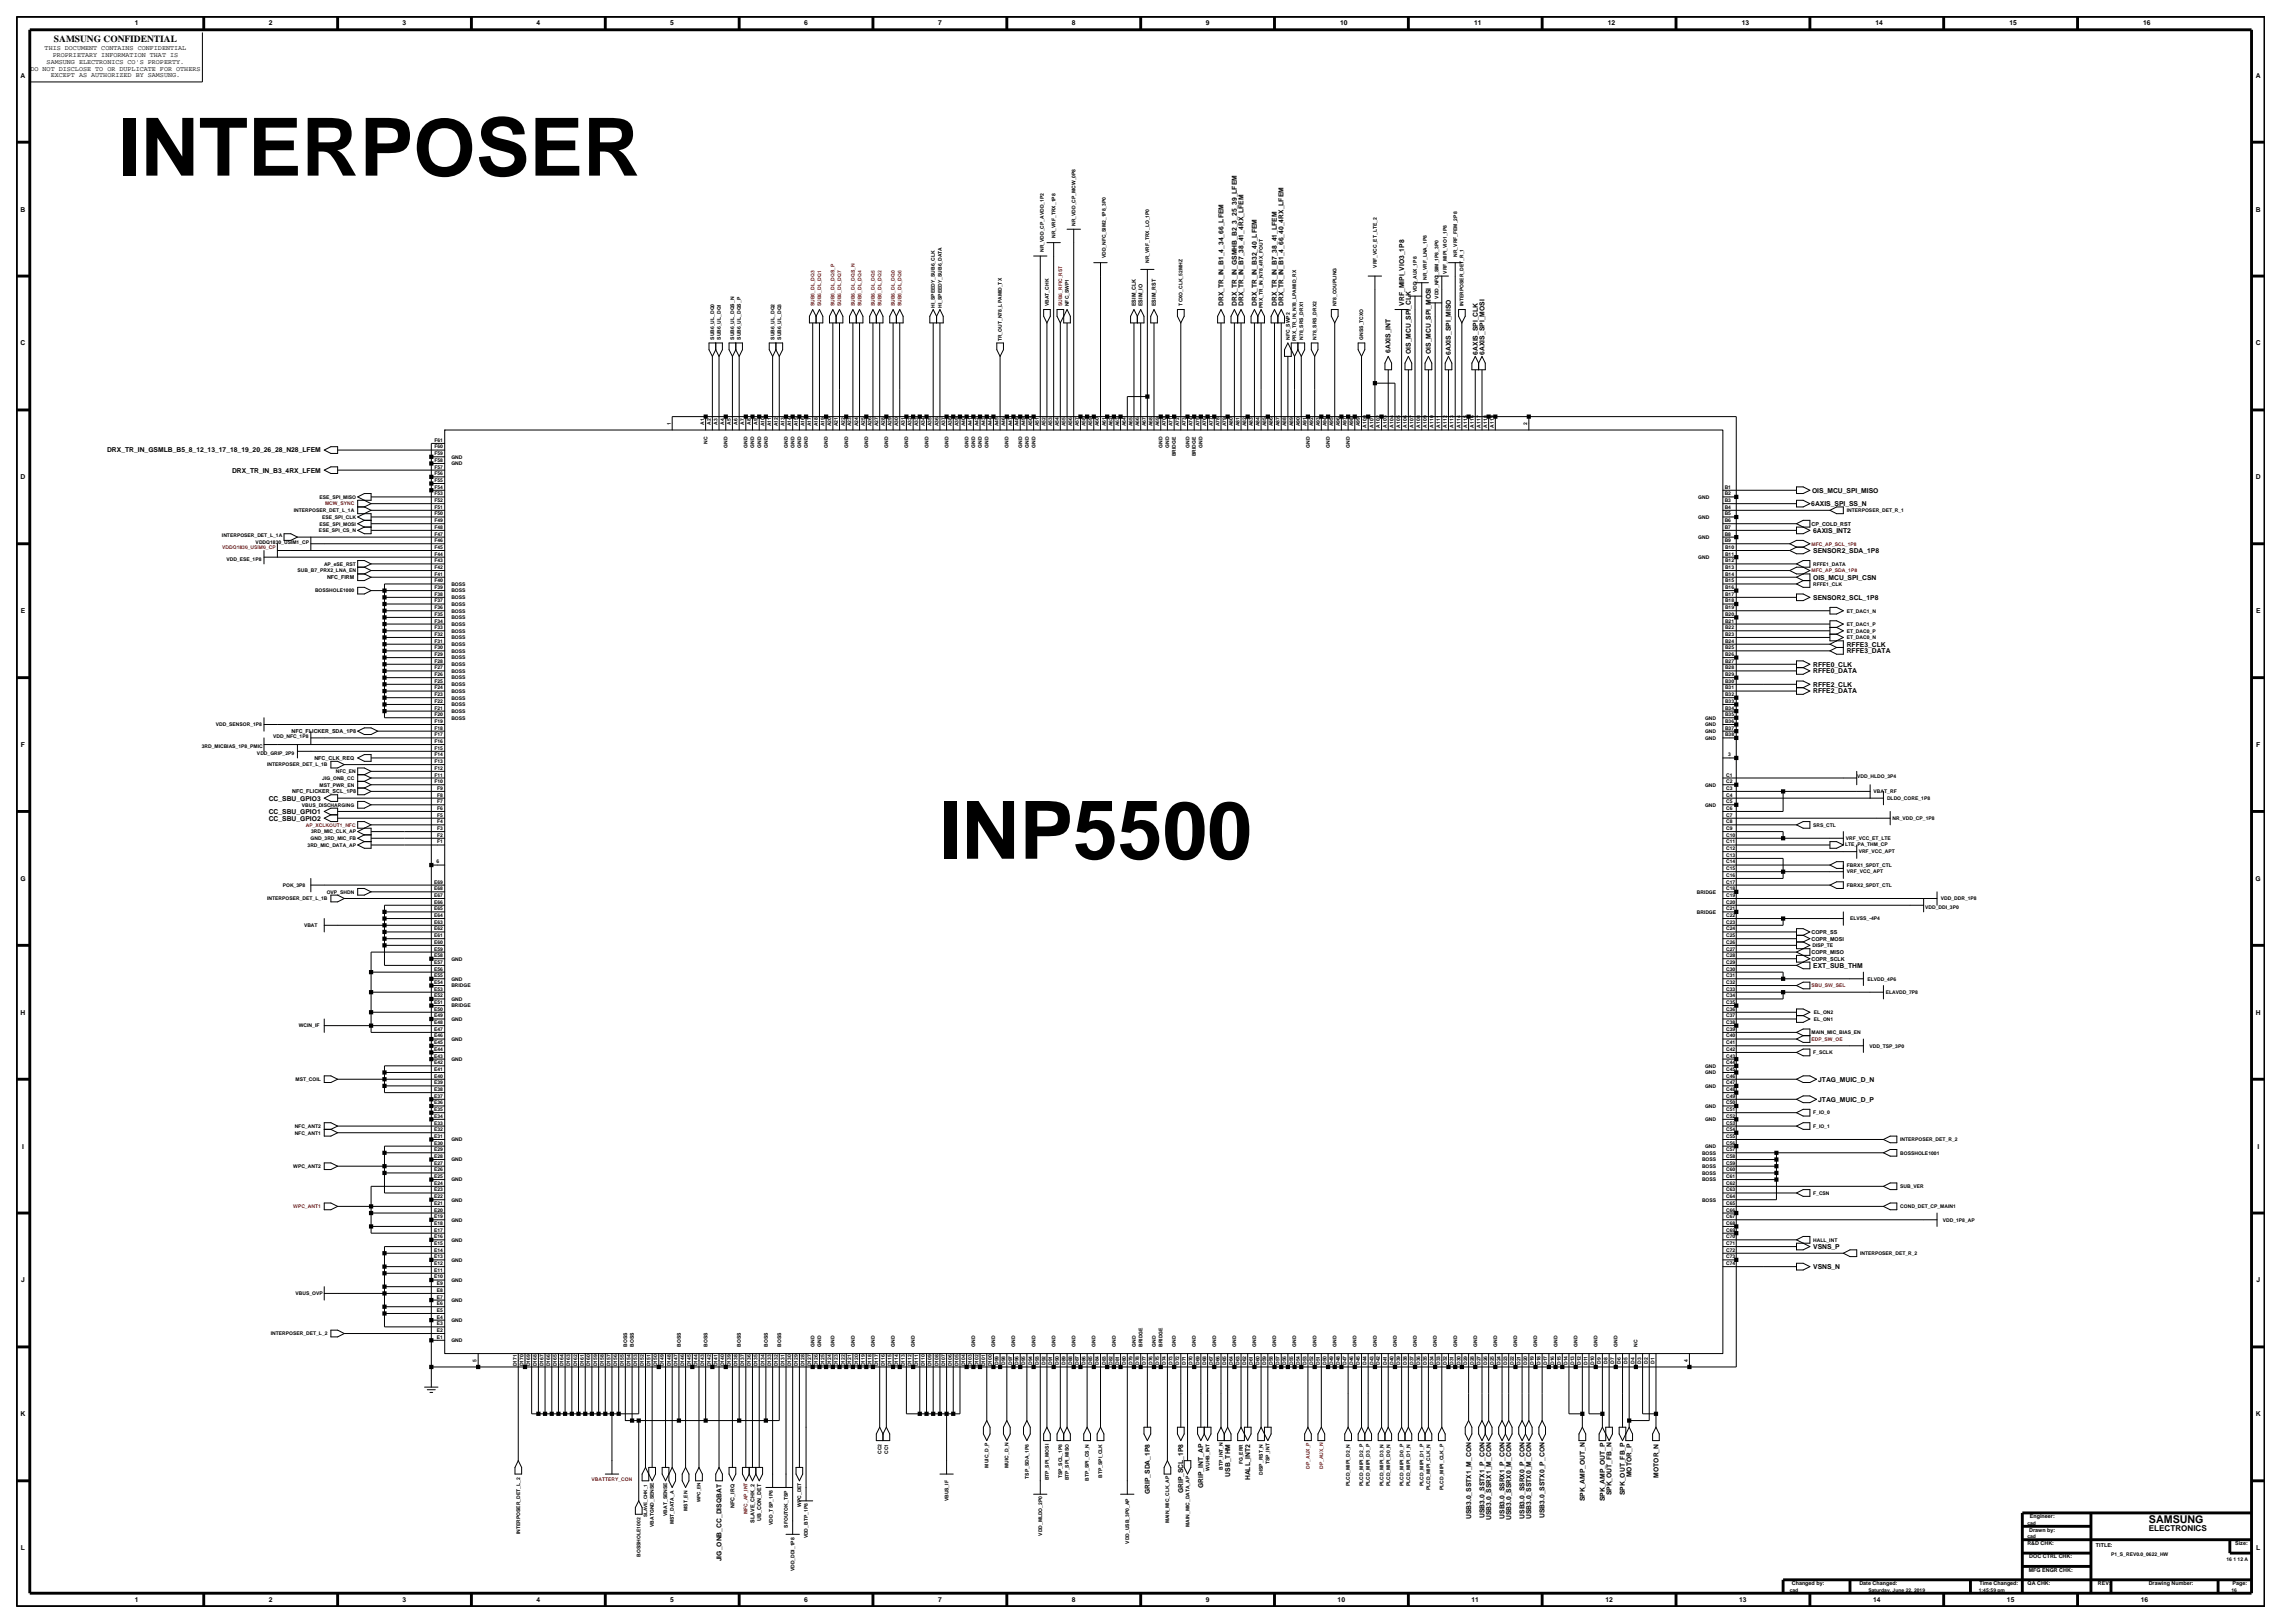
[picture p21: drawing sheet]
<svg xmlns="http://www.w3.org/2000/svg" width="420mm" height="297mm" viewBox="0 0 420 297" stroke-linecap="round" stroke-linejoin="round" font-family="sans-serif">
<defs><g id="words">
<g font-size="14.7">
<text x="21.7" y="32.1">INTERPOSER</text>
<text x="171.9" y="157.1">INP5500</text>
</g>
<text font-size="2" x="393.3" y="278.8">SAMSUNG</text>
<text font-size="1.7" x="9.9" y="7.7">SAMSUNG CONFIDENTIAL</text>
<text font-size="1.5" x="393.3" y="280.1">ELECTRONICS</text>
<g font-size="1.2">
<text x="24.7" y="4.7">1</text>
<text x="49.2" y="4.7">2</text>
<text x="73.7" y="4.7">3</text>
<text x="98.2" y="4.7">4</text>
<text x="122.7" y="4.7">5</text>
<text x="147.2" y="4.7">6</text>
<text x="171.7" y="4.7">7</text>
<text x="196.2" y="4.7">8</text>
<text x="220.7" y="4.7">9</text>
<text x="245.3" y="4.7">10</text>
<text x="269.8" y="4.7">11</text>
<text x="294.3" y="4.7">12</text>
<text x="318.7" y="4.7">13</text>
<text x="343.2" y="4.7">14</text>
<text x="367.7" y="4.7">15</text>
<text x="392.2" y="4.7">16</text>
<text x="8.2" y="9.2">THIS DOCUMENT CONTAINS CONFIDENTIAL</text>
<text x="8.5" y="11.7">SAMSUNG ELECTRONICS CO'S PROPERTY.</text>
<text x="9.6" y="10.5">PROPRIETARY INFORMATION THAT IS</text>
<text x="3.8" y="14.2">A</text>
<text x="5.6" y="12.9">DO NOT DISCLOSE TO OR DUPLICATE FOR OTHERS</text>
<text x="9.3" y="14.1">EXCEPT AS AUTHORIZED BY SAMSUNG.</text>
<text x="412.8" y="14.2">A</text>
<text x="3.8" y="38.7">B</text>
<text x="412.8" y="38.7">B</text>
<text x="223.9" y="56" transform="rotate(-90 223.9 56)">DRX_TR_IN_B1_4_34_66_LFEM</text>
<text x="226.3" y="56" transform="rotate(-90 226.3 56)">DRX_TR_IN_GSMHB_B2_3_25_39_LFEM</text>
<text x="227.6" y="56" transform="rotate(-90 227.6 56)">DRX_TR_IN_B7_38_41_4RX_LFEM</text>
<text x="230" y="56" transform="rotate(-90 230 56)">DRX_TR_IN_B32_40_LFEM</text>
<text x="233.7" y="56" transform="rotate(-90 233.7 56)">DRX_TR_IN_B7_38_41_LFEM</text>
<text x="234.9" y="56" transform="rotate(-90 234.9 56)">DRX_TR_IN_B1_4_66_40_4RX_LFEM</text>
<text x="256.9" y="55.9" transform="rotate(-90 256.9 55.9)">VRF_MIPI_VIO3_1P8</text>
<text x="3.8" y="63.2">C</text>
<text x="254.5" y="64.6" transform="rotate(-90 254.5 64.6)">6AXIS_INT</text>
<text x="258.2" y="64.8" transform="rotate(-90 258.2 64.8)">OIS_MCU_SPI_CLK</text>
<text x="261.9" y="64.8" transform="rotate(-90 261.9 64.8)">OIS_MCU_SPI_MOSI</text>
<text x="265.5" y="64.9" transform="rotate(-90 265.5 64.9)">6AXIS_SPI_MISO</text>
<text x="270.4" y="64.9" transform="rotate(-90 270.4 64.9)">6AXIS_SPI_CLK</text>
<text x="271.7" y="64.9" transform="rotate(-90 271.7 64.9)">6AXIS_SPI_MOSI</text>
<text x="412.8" y="63.2">C</text>
<text x="19.6" y="82.8">DRX_TR_IN_GSMLB_B5_8_12_13_17_18_19_20_26_28_N28_LFEM</text>
<text x="3.8" y="87.7">D</text>
<text x="42.5" y="86.5">DRX_TR_IN_B3_4RX_LFEM</text>
<text x="412.8" y="87.7">D</text>
<text x="331.5" y="92.6">6AXIS_SPI_SS_N</text>
<text x="331.6" y="90.2">OIS_MCU_SPI_MISO</text>
<text x="331.8" y="97.5">6AXIS_INT2</text>
<text x="331.8" y="101.2">SENSOR2_SDA_1P8</text>
<text x="331.8" y="106.1">OIS_MCU_SPI_CSN</text>
<text x="3.8" y="112.2">E</text>
<text x="331.8" y="109.8">SENSOR2_SCL_1P8</text>
<text x="412.9" y="112.2">E</text>
<text x="338" y="118.3">RFFE3_CLK</text>
<text x="338" y="119.5">RFFE3_DATA</text>
<text x="331.8" y="122">RFFE0_CLK</text>
<text x="331.8" y="123.2">RFFE0_DATA</text>
<text x="331.8" y="125.7">RFFE2_CLK</text>
<text x="331.8" y="126.9">RFFE2_DATA</text>
<text x="3.8" y="136.7">F</text>
<text x="412.9" y="136.7">F</text>
<text x="49.2" y="146.5">CC_SBU_GPIO3</text>
<text x="49.2" y="148.9">CC_SBU_GPIO1</text>
<text x="49.2" y="150.2">CC_SBU_GPIO2</text>
<text x="3.7" y="161.2">G</text>
<text x="412.8" y="161.2">G</text>
<text x="331.8" y="177.1">EXT_SUB_THM</text>
<text x="3.8" y="185.7">H</text>
<text x="412.8" y="185.7">H</text>
<text x="332.7" y="197.9">JTAG_MUIC_D_N</text>
<text x="332.7" y="201.6">JTAG_MUIC_D_P</text>
<text x="4" y="210.2">I</text>
<text x="413.1" y="210.2">I</text>
<text x="331.8" y="228.5">VSNS_P</text>
<text x="331.8" y="232.2">VSNS_N</text>
<text x="3.9" y="234.7">J</text>
<text x="412.9" y="234.7">J</text>
<text x="3.8" y="259.2">K</text>
<text x="412.8" y="259.2">K</text>
<text x="210.4" y="273.4" transform="rotate(-90 210.4 273.4)">GRIP_SDA_1P8</text>
<text x="216.5" y="273.3" transform="rotate(-90 216.5 273.3)">GRIP_SCL_1P8</text>
<text x="220.2" y="272.3" transform="rotate(-90 220.2 272.3)">GRIP_INT_AP</text>
<text x="225.1" y="270.2" transform="rotate(-90 225.1 270.2)">USB_THM</text>
<text x="228.8" y="270.9" transform="rotate(-90 228.8 270.9)">HALL_INT2</text>
<text x="290" y="274.8" transform="rotate(-90 290 274.8)">SPK_AMP_OUT_N</text>
<text x="293.7" y="274.7" transform="rotate(-90 293.7 274.7)">SPK_AMP_OUT_P</text>
<text x="294.9" y="273.7" transform="rotate(-90 294.9 273.7)">SPK_OUT_FB_N</text>
<text x="297.4" y="273.6" transform="rotate(-90 297.4 273.6)">SPK_OUT_FB_P</text>
<text x="298.6" y="270.3" transform="rotate(-90 298.6 270.3)">MOTOR_P</text>
<text x="303.5" y="270.4" transform="rotate(-90 303.5 270.4)">MOTOR_N</text>
<text x="269.2" y="278" transform="rotate(-90 269.2 278)">USB3.0_SSTX1_M_CON</text>
<text x="271.7" y="277.8" transform="rotate(-90 271.7 277.8)">USB3.0_SSTX1_P_CON</text>
<text x="272.9" y="278.1" transform="rotate(-90 272.9 278.1)">USB3.0_SSRX1_M_CON</text>
<text x="275.3" y="277.9" transform="rotate(-90 275.3 277.9)">USB3.0_SSRX1_P_CON</text>
<text x="276.5" y="278.1" transform="rotate(-90 276.5 278.1)">USB3.0_SSRX0_M_CON</text>
<text x="279" y="277.9" transform="rotate(-90 279 277.9)">USB3.0_SSRX0_P_CON</text>
<text x="280.2" y="278" transform="rotate(-90 280.2 278)">USB3.0_SSTX0_M_CON</text>
<text x="282.7" y="277.8" transform="rotate(-90 282.7 277.8)">USB3.0_SSTX0_P_CON</text>
<text x="3.8" y="283.7">L</text>
<text x="132" y="285.7" transform="rotate(-90 132 285.7)">JIG_ONB_CC_DISQBAT</text>
<text x="412.9" y="283.7">L</text>
<text x="24.7" y="293.2">1</text>
<text x="49.2" y="293.2">2</text>
<text x="73.7" y="293.2">3</text>
<text x="98.2" y="293.2">4</text>
<text x="122.7" y="293.2">5</text>
<text x="147.2" y="293.2">6</text>
<text x="171.7" y="293.2">7</text>
<text x="196.2" y="293.2">8</text>
<text x="220.7" y="293.2">9</text>
<text x="244.8" y="293.2">10</text>
<text x="269.3" y="293.2">11</text>
<text x="293.8" y="293.2">12</text>
<text x="318.3" y="293.2">13</text>
<text x="342.8" y="293.2">14</text>
<text x="367.3" y="293.2">15</text>
<text x="391.8" y="293.2">16</text>
</g>
<g font-size="1">
<text x="207.9" y="56" transform="rotate(-90 207.9 56)">ESIM_CLK</text>
<text x="209.1" y="56" transform="rotate(-90 209.1 56)">ESIM_IO</text>
<text x="211.5" y="56" transform="rotate(-90 211.5 56)">ESIM_RST</text>
<text x="331.5" y="96.2">CP_COLD_RST</text>
<text x="59.8" y="106">NFC_FIRM</text>
<text x="53.4" y="134.1">NFC_FLICKER_SDA_1P8</text>
<text x="57.5" y="139">NFC_CLK_REQ</text>
<text x="53.5" y="145.2">NFC_FLICKER_SCL_1P8</text>
<text x="331.5" y="170.9">COPR_SS</text>
<text x="331.5" y="172.1">COPR_MOSI</text>
<text x="331.5" y="174.6">COPR_MISO</text>
<text x="331.5" y="175.8">COPR_SCLK</text>
<text x="134.4" y="275.9" transform="rotate(-90 134.4 275.9)">NFC_IRQ</text>
<text x="138.1" y="278.6" transform="rotate(-90 138.1 278.6)">SLAVE_CHK_2</text>
<text x="139.3" y="278.3" transform="rotate(-90 139.3 278.3)">UB_CON_DET</text>
<text x="371.4" y="280.2">Drawn by:</text>
<text x="371.5" y="277.8">Engineer:</text>
<text x="371" y="282.7">R&amp;D CHK:</text>
<text x="371.3" y="287.6">MFG ENGR CHK:</text>
<text x="371.4" y="285.2">DOC CTRL CHK:</text>
<text x="383.6" y="283">TITLE:</text>
<text x="409.1" y="282.7">Size:</text>
<text x="327.9" y="290.1">Changed by:</text>
<text x="340.3" y="290.1">Date Changed:</text>
<text x="362.2" y="290.1">Time Changed:</text>
<text x="371.1" y="290.1">QA CHK:</text>
<text x="383.9" y="290.1">REV:</text>
<text x="393.2" y="290.1">Drawing Number:</text>
<text x="408.6" y="290.1">Page:</text>
</g>
<g font-size=".9">
<text x="196.8" y="41.4" transform="rotate(-90 196.8 41.4)">NR_VDD_CP_MCW_0P8</text>
<text x="191" y="46.1" transform="rotate(-90 191 46.1)">NR_VDD_CP_AVDD_1P2</text>
<text x="193.2" y="43.6" transform="rotate(-90 193.2 43.6)">NR_VRF_TRX_1P8</text>
<text x="202.3" y="47.3" transform="rotate(-90 202.3 47.3)">VDD_NFC_SIM2_1P8_3P0</text>
<text x="266.6" y="47" transform="rotate(-90 266.6 47)">NR_VRF_FEM_2P8</text>
<text x="210.3" y="48.1" transform="rotate(-90 210.3 48.1)">NR_VRF_TRX_LO_1P0</text>
<text x="251.9" y="49" transform="rotate(-90 251.9 49)">VRF_VCC_ET_LTE_2</text>
<text x="259.3" y="53.5" transform="rotate(-90 259.3 53.5)">VDD_AUX_1P8</text>
<text x="261.1" y="51.3" transform="rotate(-90 261.1 51.3)">NR_VRF_LNA_1P8</text>
<text x="264.8" y="50.1" transform="rotate(-90 264.8 50.1)">VRF_MIPI_VIO1_1P8</text>
<text x="171.1" y="56.3" transform="rotate(-90 171.1 56.3)">HI_SPEEDY_SUB6_CLK</text>
<text x="172.3" y="56.3" transform="rotate(-90 172.3 56.3)">HI_SPEEDY_SUB6_DATA</text>
<text x="191.9" y="56" transform="rotate(-90 191.9 56)">VBAT_CHK</text>
<text x="195.6" y="56" transform="rotate(-90 195.6 56)">NFC_SWP1</text>
<text x="216.4" y="55.9" transform="rotate(-90 216.4 55.9)">TCXO_CLK_52MHZ</text>
<text x="231.1" y="56.3" transform="rotate(-90 231.1 56.3)">PRX_TR_IN_N78_4RX_FOUT</text>
<text x="244.6" y="56" transform="rotate(-90 244.6 56)">N78_COUPLING</text>
<text x="263.3" y="54.7" transform="rotate(-90 263.3 54.7)">VDD_NFC_SIM_1P8_3P0</text>
<text x="267.9" y="56" transform="rotate(-90 267.9 56)">INTERPOSER_DET_R_1</text>
<text x="130.7" y="62.2" transform="rotate(-90 130.7 62.2)">SUB6_UL_DQ0</text>
<text x="131.9" y="62.2" transform="rotate(-90 131.9 62.2)">SUB6_UL_DQ1</text>
<text x="134.4" y="62.2" transform="rotate(-90 134.4 62.2)">SUB6_UL_DQS_N</text>
<text x="135.6" y="62.2" transform="rotate(-90 135.6 62.2)">SUB6_UL_DQS_P</text>
<text x="141.7" y="62.2" transform="rotate(-90 141.7 62.2)">SUB6_UL_DQ2</text>
<text x="142.9" y="62.2" transform="rotate(-90 142.9 62.2)">SUB6_UL_DQ3</text>
<text x="183.4" y="62.5" transform="rotate(-90 183.4 62.5)">TR_OUT_N78_LPAMID_TX</text>
<text x="236" y="62.2" transform="rotate(-90 236 62.2)">NFC_SWP2</text>
<text x="237.2" y="62.5" transform="rotate(-90 237.2 62.5)">PRX_TR_IN_N78_LPAMID_RX</text>
<text x="238.5" y="62.2" transform="rotate(-90 238.5 62.2)">N78_SRS_DRX1</text>
<text x="240.9" y="62.2" transform="rotate(-90 240.9 62.2)">N78_SRS_DRX2</text>
<text x="249.5" y="62.2" transform="rotate(-90 249.5 62.2)">GNSS_TCXO</text>
<text x="122.7" y="77.7" transform="rotate(-90 122.7 77.7)">1</text>
<text x="128.9" y="77.7" transform="rotate(-90 128.9 77.7)">A1</text>
<text x="130.1" y="77.7" transform="rotate(-90 130.1 77.7)">A2</text>
<text x="131.3" y="77.7" transform="rotate(-90 131.3 77.7)">A3</text>
<text x="132.5" y="77.7" transform="rotate(-90 132.5 77.7)">A4</text>
<text x="133.7" y="77.7" transform="rotate(-90 133.7 77.7)">A5</text>
<text x="135" y="77.7" transform="rotate(-90 135 77.7)">A6</text>
<text x="136.2" y="77.7" transform="rotate(-90 136.2 77.7)">A7</text>
<text x="137.4" y="77.7" transform="rotate(-90 137.4 77.7)">A8</text>
<text x="138.7" y="77.7" transform="rotate(-90 138.7 77.7)">A9</text>
<text x="139.9" y="78" transform="rotate(-90 139.9 78)">A10</text>
<text x="141.1" y="78" transform="rotate(-90 141.1 78)">A11</text>
<text x="142.3" y="78" transform="rotate(-90 142.3 78)">A12</text>
<text x="143.6" y="78" transform="rotate(-90 143.6 78)">A13</text>
<text x="144.8" y="78" transform="rotate(-90 144.8 78)">A14</text>
<text x="146" y="78" transform="rotate(-90 146 78)">A15</text>
<text x="147.2" y="78" transform="rotate(-90 147.2 78)">A16</text>
<text x="148.5" y="78" transform="rotate(-90 148.5 78)">A17</text>
<text x="149.7" y="78" transform="rotate(-90 149.7 78)">A18</text>
<text x="150.9" y="78" transform="rotate(-90 150.9 78)">A19</text>
<text x="152.1" y="78" transform="rotate(-90 152.1 78)">A20</text>
<text x="153.3" y="78" transform="rotate(-90 153.3 78)">A21</text>
<text x="154.6" y="78" transform="rotate(-90 154.6 78)">A22</text>
<text x="155.8" y="78" transform="rotate(-90 155.8 78)">A23</text>
<text x="157" y="78" transform="rotate(-90 157 78)">A24</text>
<text x="158.3" y="78" transform="rotate(-90 158.3 78)">A25</text>
<text x="159.5" y="78" transform="rotate(-90 159.5 78)">A26</text>
<text x="160.7" y="78" transform="rotate(-90 160.7 78)">A27</text>
<text x="161.9" y="78" transform="rotate(-90 161.9 78)">A28</text>
<text x="163.2" y="78" transform="rotate(-90 163.2 78)">A29</text>
<text x="164.4" y="78" transform="rotate(-90 164.4 78)">A30</text>
<text x="165.6" y="78" transform="rotate(-90 165.6 78)">A31</text>
<text x="166.8" y="78" transform="rotate(-90 166.8 78)">A32</text>
<text x="168.1" y="78" transform="rotate(-90 168.1 78)">A33</text>
<text x="169.3" y="78" transform="rotate(-90 169.3 78)">A34</text>
<text x="170.5" y="78" transform="rotate(-90 170.5 78)">A35</text>
<text x="171.7" y="78" transform="rotate(-90 171.7 78)">A36</text>
<text x="172.9" y="78" transform="rotate(-90 172.9 78)">A37</text>
<text x="174.2" y="78" transform="rotate(-90 174.2 78)">A38</text>
<text x="175.4" y="78" transform="rotate(-90 175.4 78)">A39</text>
<text x="176.6" y="78" transform="rotate(-90 176.6 78)">A40</text>
<text x="177.8" y="78" transform="rotate(-90 177.8 78)">A41</text>
<text x="179.1" y="78" transform="rotate(-90 179.1 78)">A42</text>
<text x="180.3" y="78" transform="rotate(-90 180.3 78)">A43</text>
<text x="181.5" y="78" transform="rotate(-90 181.5 78)">A44</text>
<text x="182.8" y="78" transform="rotate(-90 182.8 78)">A45</text>
<text x="184" y="78" transform="rotate(-90 184 78)">A46</text>
<text x="185.2" y="78" transform="rotate(-90 185.2 78)">A47</text>
<text x="186.4" y="78" transform="rotate(-90 186.4 78)">A48</text>
<text x="187.6" y="78" transform="rotate(-90 187.6 78)">A49</text>
<text x="188.9" y="78" transform="rotate(-90 188.9 78)">A50</text>
<text x="190.1" y="78" transform="rotate(-90 190.1 78)">A51</text>
<text x="191.3" y="78" transform="rotate(-90 191.3 78)">A52</text>
<text x="192.5" y="78" transform="rotate(-90 192.5 78)">A53</text>
<text x="193.8" y="78" transform="rotate(-90 193.8 78)">A54</text>
<text x="195" y="78" transform="rotate(-90 195 78)">A55</text>
<text x="196.2" y="78" transform="rotate(-90 196.2 78)">A56</text>
<text x="197.4" y="78" transform="rotate(-90 197.4 78)">A57</text>
<text x="198.7" y="78" transform="rotate(-90 198.7 78)">A58</text>
<text x="199.9" y="78" transform="rotate(-90 199.9 78)">A59</text>
<text x="201.1" y="78" transform="rotate(-90 201.1 78)">A60</text>
<text x="202.3" y="78" transform="rotate(-90 202.3 78)">A61</text>
<text x="203.6" y="78" transform="rotate(-90 203.6 78)">A62</text>
<text x="204.8" y="78" transform="rotate(-90 204.8 78)">A63</text>
<text x="206" y="78" transform="rotate(-90 206 78)">A64</text>
<text x="207.2" y="78" transform="rotate(-90 207.2 78)">A65</text>
<text x="208.5" y="78" transform="rotate(-90 208.5 78)">A66</text>
<text x="209.7" y="78" transform="rotate(-90 209.7 78)">A67</text>
<text x="210.9" y="78" transform="rotate(-90 210.9 78)">A68</text>
<text x="212.1" y="78" transform="rotate(-90 212.1 78)">A69</text>
<text x="213.4" y="78" transform="rotate(-90 213.4 78)">A70</text>
<text x="214.6" y="78" transform="rotate(-90 214.6 78)">A71</text>
<text x="215.8" y="78" transform="rotate(-90 215.8 78)">A72</text>
<text x="217" y="78" transform="rotate(-90 217 78)">A73</text>
<text x="218.3" y="78" transform="rotate(-90 218.3 78)">A74</text>
<text x="219.5" y="78" transform="rotate(-90 219.5 78)">A75</text>
<text x="220.7" y="78" transform="rotate(-90 220.7 78)">A76</text>
<text x="221.9" y="78" transform="rotate(-90 221.9 78)">A77</text>
<text x="223.2" y="78" transform="rotate(-90 223.2 78)">A78</text>
<text x="224.4" y="78" transform="rotate(-90 224.4 78)">A79</text>
<text x="225.6" y="78" transform="rotate(-90 225.6 78)">A80</text>
<text x="226.8" y="78" transform="rotate(-90 226.8 78)">A81</text>
<text x="228.1" y="78" transform="rotate(-90 228.1 78)">A82</text>
<text x="229.3" y="78" transform="rotate(-90 229.3 78)">A83</text>
<text x="230.5" y="78" transform="rotate(-90 230.5 78)">A84</text>
<text x="231.7" y="78" transform="rotate(-90 231.7 78)">A85</text>
<text x="233" y="78" transform="rotate(-90 233 78)">A86</text>
<text x="234.2" y="78" transform="rotate(-90 234.2 78)">A87</text>
<text x="235.4" y="78" transform="rotate(-90 235.4 78)">A88</text>
<text x="236.6" y="78" transform="rotate(-90 236.6 78)">A89</text>
<text x="237.9" y="78" transform="rotate(-90 237.9 78)">A90</text>
<text x="239.1" y="78" transform="rotate(-90 239.1 78)">A91</text>
<text x="240.3" y="78" transform="rotate(-90 240.3 78)">A92</text>
<text x="241.5" y="78" transform="rotate(-90 241.5 78)">A93</text>
<text x="242.8" y="78" transform="rotate(-90 242.8 78)">A94</text>
<text x="244" y="78" transform="rotate(-90 244 78)">A95</text>
<text x="245.2" y="78" transform="rotate(-90 245.2 78)">A96</text>
<text x="246.4" y="78" transform="rotate(-90 246.4 78)">A97</text>
<text x="247.7" y="78" transform="rotate(-90 247.7 78)">A98</text>
<text x="248.9" y="78" transform="rotate(-90 248.9 78)">A99</text>
<text x="279.5" y="77.7" transform="rotate(-90 279.5 77.7)">2</text>
<text x="79.5" y="83.3">F59</text>
<text x="79.5" y="82.1">F60</text>
<text x="79.5" y="80.9">F61</text>
<text x="82.6" y="83.9">GND</text>
<text x="129.5" y="81.2" transform="rotate(-90 129.5 81.2)">NC</text>
<text x="133.2" y="81.9" transform="rotate(-90 133.2 81.9)">GND</text>
<text x="136.8" y="81.9" transform="rotate(-90 136.8 81.9)">GND</text>
<text x="138" y="81.9" transform="rotate(-90 138 81.9)">GND</text>
<text x="139.3" y="81.9" transform="rotate(-90 139.3 81.9)">GND</text>
<text x="140.5" y="81.9" transform="rotate(-90 140.5 81.9)">GND</text>
<text x="144.2" y="81.9" transform="rotate(-90 144.2 81.9)">GND</text>
<text x="145.4" y="81.9" transform="rotate(-90 145.4 81.9)">GND</text>
<text x="146.6" y="81.9" transform="rotate(-90 146.6 81.9)">GND</text>
<text x="147.8" y="81.9" transform="rotate(-90 147.8 81.9)">GND</text>
<text x="151.5" y="81.9" transform="rotate(-90 151.5 81.9)">GND</text>
<text x="155.2" y="81.9" transform="rotate(-90 155.2 81.9)">GND</text>
<text x="158.9" y="81.9" transform="rotate(-90 158.9 81.9)">GND</text>
<text x="162.5" y="81.9" transform="rotate(-90 162.5 81.9)">GND</text>
<text x="166.2" y="81.9" transform="rotate(-90 166.2 81.9)">GND</text>
<text x="169.9" y="81.9" transform="rotate(-90 169.9 81.9)">GND</text>
<text x="173.6" y="81.9" transform="rotate(-90 173.6 81.9)">GND</text>
<text x="177.2" y="81.9" transform="rotate(-90 177.2 81.9)">GND</text>
<text x="178.5" y="81.9" transform="rotate(-90 178.5 81.9)">GND</text>
<text x="179.7" y="81.9" transform="rotate(-90 179.7 81.9)">GND</text>
<text x="180.9" y="81.9" transform="rotate(-90 180.9 81.9)">GND</text>
<text x="184.6" y="81.9" transform="rotate(-90 184.6 81.9)">GND</text>
<text x="187" y="81.9" transform="rotate(-90 187 81.9)">GND</text>
<text x="188.3" y="81.9" transform="rotate(-90 188.3 81.9)">GND</text>
<text x="189.5" y="81.9" transform="rotate(-90 189.5 81.9)">GND</text>
<text x="212.8" y="81.9" transform="rotate(-90 212.8 81.9)">GND</text>
<text x="214" y="81.9" transform="rotate(-90 214 81.9)">GND</text>
<text x="215.2" y="83.5" transform="rotate(-90 215.2 83.5)">BRIDGE</text>
<text x="217.7" y="81.9" transform="rotate(-90 217.7 81.9)">GND</text>
<text x="218.9" y="83.5" transform="rotate(-90 218.9 83.5)">BRIDGE</text>
<text x="220.1" y="81.9" transform="rotate(-90 220.1 81.9)">GND</text>
<text x="239.7" y="81.9" transform="rotate(-90 239.7 81.9)">GND</text>
<text x="243.4" y="81.9" transform="rotate(-90 243.4 81.9)">GND</text>
<text x="247" y="81.9" transform="rotate(-90 247 81.9)">GND</text>
<text x="250.1" y="78.2" transform="rotate(-90 250.1 78.2)">A100</text>
<text x="251.3" y="78.2" transform="rotate(-90 251.3 78.2)">A101</text>
<text x="252.5" y="78.2" transform="rotate(-90 252.5 78.2)">A102</text>
<text x="253.8" y="78.2" transform="rotate(-90 253.8 78.2)">A103</text>
<text x="255" y="78.2" transform="rotate(-90 255 78.2)">A104</text>
<text x="256.2" y="78.2" transform="rotate(-90 256.2 78.2)">A105</text>
<text x="257.5" y="78.2" transform="rotate(-90 257.5 78.2)">A106</text>
<text x="258.7" y="78.2" transform="rotate(-90 258.7 78.2)">A107</text>
<text x="259.9" y="78.2" transform="rotate(-90 259.9 78.2)">A108</text>
<text x="261.1" y="78.2" transform="rotate(-90 261.1 78.2)">A109</text>
<text x="262.4" y="78.2" transform="rotate(-90 262.4 78.2)">A110</text>
<text x="263.6" y="78.2" transform="rotate(-90 263.6 78.2)">A111</text>
<text x="264.8" y="78.2" transform="rotate(-90 264.8 78.2)">A112</text>
<text x="266" y="78.2" transform="rotate(-90 266 78.2)">A113</text>
<text x="267.3" y="78.2" transform="rotate(-90 267.3 78.2)">A114</text>
<text x="268.5" y="78.2" transform="rotate(-90 268.5 78.2)">A115</text>
<text x="269.7" y="78.2" transform="rotate(-90 269.7 78.2)">A116</text>
<text x="270.9" y="78.2" transform="rotate(-90 270.9 78.2)">A117</text>
<text x="272.1" y="78.2" transform="rotate(-90 272.1 78.2)">A118</text>
<text x="273.4" y="78.2" transform="rotate(-90 273.4 78.2)">A119</text>
<text x="79.5" y="85.8">F57</text>
<text x="79.5" y="84.5">F58</text>
<text x="79.5" y="89.4">F54</text>
<text x="79.5" y="88.2">F55</text>
<text x="79.5" y="87">F56</text>
<text x="82.6" y="85.1">GND</text>
<text x="315.6" y="89.4">B1</text>
<text x="53.8" y="93.7">INTERPOSER_DET_L_1A</text>
<text x="58.5" y="91.3">ESE_SPI_MISO</text>
<text x="58.9" y="94.9">ESE_SPI_CLK</text>
<text x="79.5" y="94.3">F50</text>
<text x="79.5" y="93.1">F51</text>
<text x="79.5" y="91.9">F52</text>
<text x="79.5" y="90.6">F53</text>
<text x="79.5" y="95.5">F49</text>
<text x="310.8" y="94.9">GND</text>
<text x="310.8" y="91.3">GND</text>
<text x="315.6" y="93.1">B4</text>
<text x="315.6" y="94.3">B5</text>
<text x="315.6" y="95.5">B6</text>
<text x="315.6" y="91.9">B3</text>
<text x="315.6" y="90.6">B2</text>
<text x="338" y="93.7">INTERPOSER_DET_R_1</text>
<text x="40.6" y="98.3">INTERPOSER_DET_L_1A</text>
<text x="46.8" y="99.5">VDDQ1830_USIM1_CP</text>
<text x="58.4" y="97.4">ESE_SPI_CS_N</text>
<text x="58.5" y="96.2">ESE_SPI_MOSI</text>
<text x="79.5" y="101.7">F44</text>
<text x="79.5" y="100.4">F45</text>
<text x="79.5" y="99.2">F46</text>
<text x="79.5" y="98">F47</text>
<text x="79.5" y="96.8">F48</text>
<text x="310.8" y="98.6">GND</text>
<text x="315.6" y="98">B8</text>
<text x="315.6" y="99.2">B9</text>
<text x="315.6" y="96.8">B7</text>
<text x="315.7" y="100.4">B10</text>
<text x="315.7" y="101.7">B11</text>
<text x="41.4" y="102.6">VDD_ESE_1P8</text>
<text x="54.5" y="104.7">SUB_B7_PRX2_LNA_EN</text>
<text x="59.3" y="103.5">AP_eSE_RST</text>
<text x="79.5" y="104.1">F42</text>
<text x="79.5" y="102.9">F43</text>
<text x="79.5" y="107.8">F39</text>
<text x="79.5" y="106.6">F40</text>
<text x="79.5" y="105.4">F41</text>
<text x="82.6" y="107.2">BOSS</text>
<text x="310.8" y="102.3">GND</text>
<text x="315.7" y="104.1">B13</text>
<text x="315.7" y="105.4">B14</text>
<text x="315.7" y="106.6">B15</text>
<text x="315.7" y="107.8">B16</text>
<text x="315.7" y="102.9">B12</text>
<text x="331.8" y="103.5">RFFE1_DATA</text>
<text x="331.8" y="107.2">RFFE1_CLK</text>
<text x="57.7" y="108.4">BOSSHOLE1000</text>
<text x="79.5" y="112.7">F35</text>
<text x="79.5" y="111.5">F36</text>
<text x="79.5" y="110.2">F37</text>
<text x="79.5" y="109">F38</text>
<text x="79.5" y="113.9">F34</text>
<text x="82.6" y="113.3">BOSS</text>
<text x="82.6" y="112.1">BOSS</text>
<text x="82.6" y="110.9">BOSS</text>
<text x="82.6" y="109.6">BOSS</text>
<text x="82.6" y="108.4">BOSS</text>
<text x="315.7" y="112.7">B20</text>
<text x="315.7" y="113.9">B21</text>
<text x="315.7" y="109">B17</text>
<text x="315.7" y="110.2">B18</text>
<text x="315.7" y="111.5">B19</text>
<text x="338" y="112.1">ET_DAC1_N</text>
<text x="79.5" y="118.8">F30</text>
<text x="79.5" y="117.6">F31</text>
<text x="79.5" y="116.4">F32</text>
<text x="79.5" y="115.1">F33</text>
<text x="82.6" y="119.4">BOSS</text>
<text x="82.6" y="118.2">BOSS</text>
<text x="82.6" y="117">BOSS</text>
<text x="82.6" y="115.8">BOSS</text>
<text x="82.6" y="114.5">BOSS</text>
<text x="315.7" y="115.1">B22</text>
<text x="315.7" y="116.4">B23</text>
<text x="315.7" y="117.6">B24</text>
<text x="315.7" y="118.8">B25</text>
<text x="338" y="114.5">ET_DAC1_P</text>
<text x="338" y="115.8">ET_DAC0_P</text>
<text x="338" y="117">ET_DAC0_N</text>
<text x="79.5" y="121.3">F28</text>
<text x="79.5" y="120">F29</text>
<text x="79.5" y="124.9">F25</text>
<text x="79.5" y="123.7">F26</text>
<text x="79.5" y="122.5">F27</text>
<text x="82.6" y="120.7">BOSS</text>
<text x="82.6" y="125.5">BOSS</text>
<text x="82.6" y="124.3">BOSS</text>
<text x="82.6" y="123.1">BOSS</text>
<text x="82.6" y="121.9">BOSS</text>
<text x="315.7" y="122.5">B28</text>
<text x="315.7" y="123.7">B29</text>
<text x="315.7" y="124.9">B30</text>
<text x="315.7" y="120">B26</text>
<text x="315.7" y="121.3">B27</text>
<text x="79.5" y="131.1">F20</text>
<text x="79.5" y="129.8">F21</text>
<text x="79.5" y="128.6">F22</text>
<text x="79.5" y="127.4">F23</text>
<text x="79.5" y="126.2">F24</text>
<text x="82.6" y="130.5">BOSS</text>
<text x="82.6" y="129.2">BOSS</text>
<text x="82.6" y="128">BOSS</text>
<text x="82.6" y="126.8">BOSS</text>
<text x="82.6" y="131.7">BOSS</text>
<text x="312" y="131.7">GND</text>
<text x="315.7" y="131.1">B35</text>
<text x="315.7" y="126.2">B31</text>
<text x="315.7" y="127.4">B32</text>
<text x="315.7" y="128.6">B33</text>
<text x="315.7" y="129.8">B34</text>
<text x="36.9" y="136.9">3RD_MICBIAS_1P8_PMIC</text>
<text x="39.5" y="132.9">VDD_SENSOR_1P8</text>
<text x="50" y="135">VDD_NFC_1P8</text>
<text x="79.5" y="137.2">F15</text>
<text x="79.5" y="136">F16</text>
<text x="79.5" y="134.7">F17</text>
<text x="79.5" y="133.5">F18</text>
<text x="79.5" y="132.3">F19</text>
<text x="312" y="132.9">GND</text>
<text x="312" y="134.1">GND</text>
<text x="312" y="135.4">GND</text>
<text x="315.7" y="132.3">B36</text>
<text x="315.7" y="133.5">B37</text>
<text x="315.7" y="134.7">B38</text>
<text x="47" y="138.1">VDD_GRIP_2P9</text>
<text x="48.9" y="140.2">INTERPOSER_DET_L_1B</text>
<text x="58.5" y="143.9">MST_PWR_EN</text>
<text x="59" y="142.7">JIG_ONB_CC</text>
<text x="61.5" y="141.5">NFC_EN</text>
<text x="79.5" y="139.6">F13</text>
<text x="79.5" y="138.4">F14</text>
<text x="79.5" y="143.3">F10</text>
<text x="79.5" y="142.1">F11</text>
<text x="79.5" y="140.9">F12</text>
<text x="312" y="143.9">GND</text>
<text x="315.9" y="143.3">C2</text>
<text x="315.9" y="142.1">C1</text>
<text x="316.3" y="138.4">3</text>
<text x="339.9" y="142.4">VDD_HLDO_3P4</text>
<text x="55.3" y="147.6">VBUS_DISCHARGING</text>
<text x="80" y="144.5">F9</text>
<text x="80" y="148.2">F6</text>
<text x="80" y="147">F7</text>
<text x="80" y="145.8">F8</text>
<text x="80" y="149.4">F5</text>
<text x="312" y="147.6">GND</text>
<text x="315.9" y="149.4">C7</text>
<text x="315.9" y="148.2">C6</text>
<text x="315.9" y="147">C5</text>
<text x="315.9" y="145.8">C4</text>
<text x="315.9" y="144.5">C3</text>
<text x="342.9" y="145.1">VBAT_RF</text>
<text x="345.3" y="146.4">DLDO_CORE_1P8</text>
<text x="56.3" y="155">3RD_MIC_DATA_AP</text>
<text x="56.9" y="153.7">GND_3RD_MIC_FB</text>
<text x="57" y="152.5">3RD_MIC_CLK_AP</text>
<text x="80" y="150.7">F4</text>
<text x="80" y="151.9">F3</text>
<text x="80" y="153.1">F2</text>
<text x="80" y="154.3">F1</text>
<text x="315.9" y="150.7">C8</text>
<text x="315.9" y="151.9">C9</text>
<text x="315.9" y="153.1">C10</text>
<text x="315.9" y="154.3">C11</text>
<text x="315.9" y="155.6">C12</text>
<text x="331.8" y="151.3">SRS_CTL</text>
<text x="337.7" y="154.8">LTE_PA_THM_CP</text>
<text x="337.8" y="153.7">VRF_VCC_ET_LTE</text>
<text x="346.4" y="150">NR_VDD_CP_1P8</text>
<text x="79.4" y="161.7">E69</text>
<text x="79.9" y="158">6</text>
<text x="315.9" y="159.2">C15</text>
<text x="315.9" y="160.5">C16</text>
<text x="315.9" y="161.7">C17</text>
<text x="315.9" y="156.8">C13</text>
<text x="315.9" y="158">C14</text>
<text x="338" y="158.6">FBRX1_SPDT_CTL</text>
<text x="338" y="159.8">VRF_VCC_APT</text>
<text x="340.2" y="156.2">VRF_VCC_APT</text>
<text x="48.9" y="164.7">INTERPOSER_DET_L_1B</text>
<text x="51.8" y="162.3">POK_3P8</text>
<text x="59.8" y="163.5">OVP_SHDN</text>
<text x="79.4" y="167.8">E64</text>
<text x="79.4" y="166.6">E65</text>
<text x="79.4" y="165.4">E66</text>
<text x="79.4" y="164.1">E67</text>
<text x="79.4" y="162.9">E68</text>
<text x="310.5" y="163.5">BRIDGE</text>
<text x="310.5" y="167.2">BRIDGE</text>
<text x="315.9" y="167.8">C22</text>
<text x="315.9" y="162.9">C18</text>
<text x="315.9" y="164.1">C19</text>
<text x="315.9" y="165.4">C20</text>
<text x="315.9" y="166.6">C21</text>
<text x="338" y="162.3">FBRX2_SPDT_CTL</text>
<text x="352.3" y="166.3">VDD_DDI_3P0</text>
<text x="355.2" y="164.7">VDD_DDR_1P8</text>
<text x="55.6" y="169.6">VBAT</text>
<text x="79.4" y="171.5">E61</text>
<text x="79.4" y="170.3">E62</text>
<text x="79.4" y="169">E63</text>
<text x="79.4" y="173.9">E59</text>
<text x="79.4" y="172.7">E60</text>
<text x="315.9" y="169">C23</text>
<text x="315.9" y="170.3">C24</text>
<text x="315.9" y="171.5">C25</text>
<text x="315.9" y="172.7">C26</text>
<text x="315.9" y="173.9">C27</text>
<text x="331.7" y="173.3">DISP_TE</text>
<text x="338.6" y="168.4">ELVSS_-4P4</text>
<text x="79.4" y="178.8">E55</text>
<text x="79.4" y="177.6">E56</text>
<text x="79.4" y="176.4">E57</text>
<text x="79.4" y="175.1">E58</text>
<text x="82.6" y="179.4">GND</text>
<text x="82.6" y="175.8">GND</text>
<text x="315.9" y="177.6">C30</text>
<text x="315.9" y="178.8">C31</text>
<text x="315.9" y="175.1">C28</text>
<text x="315.9" y="176.4">C29</text>
<text x="341.8" y="179.4">ELVDD_4P6</text>
<text x="79.4" y="180.1">E54</text>
<text x="79.4" y="185">E50</text>
<text x="79.4" y="183.7">E51</text>
<text x="79.4" y="182.5">E52</text>
<text x="79.4" y="181.3">E53</text>
<text x="82.6" y="184.3">BRIDGE</text>
<text x="82.6" y="183.1">GND</text>
<text x="82.6" y="180.7">BRIDGE</text>
<text x="315.9" y="180.1">C32</text>
<text x="315.9" y="181.3">C33</text>
<text x="315.9" y="182.5">C34</text>
<text x="315.9" y="183.7">C35</text>
<text x="315.9" y="185">C36</text>
<text x="331.9" y="185.6">EL_ON2</text>
<text x="345.1" y="181.9">ELAVDD_7P8</text>
<text x="54.7" y="188">WCIN_IF</text>
<text x="79.4" y="188.6">E47</text>
<text x="79.4" y="187.4">E48</text>
<text x="79.4" y="186.2">E49</text>
<text x="79.4" y="191.1">E45</text>
<text x="79.4" y="189.8">E46</text>
<text x="82.6" y="186.8">GND</text>
<text x="82.6" y="190.5">GND</text>
<text x="315.9" y="186.2">C37</text>
<text x="315.9" y="187.4">C38</text>
<text x="315.9" y="188.6">C39</text>
<text x="315.9" y="189.8">C40</text>
<text x="315.9" y="191.1">C41</text>
<text x="331.5" y="189.2">MAIN_MIC_BIAS_EN</text>
<text x="331.9" y="186.8">EL_ON1</text>
<text x="342.1" y="191.7">VDD_TSP_3P0</text>
<text x="54.1" y="197.8">MST_COIL</text>
<text x="79.4" y="197.2">E40</text>
<text x="79.4" y="196">E41</text>
<text x="79.4" y="194.7">E42</text>
<text x="79.4" y="193.5">E43</text>
<text x="79.4" y="192.3">E44</text>
<text x="82.6" y="194.1">GND</text>
<text x="312" y="196.6">GND</text>
<text x="312" y="195.4">GND</text>
<text x="315.9" y="194.7">C44</text>
<text x="315.9" y="196">C45</text>
<text x="315.9" y="197.2">C46</text>
<text x="315.9" y="192.3">C42</text>
<text x="315.9" y="193.5">C43</text>
<text x="331.8" y="192.9">F_SCLK</text>
<text x="79.4" y="203.3">E35</text>
<text x="79.4" y="202.1">E36</text>
<text x="79.4" y="200.9">E37</text>
<text x="79.4" y="199.6">E38</text>
<text x="79.4" y="198.4">E39</text>
<text x="312" y="199">GND</text>
<text x="312" y="202.7">GND</text>
<text x="315.9" y="203.3">C51</text>
<text x="315.9" y="198.4">C47</text>
<text x="315.9" y="199.6">C48</text>
<text x="315.9" y="200.9">C49</text>
<text x="315.9" y="202.1">C50</text>
<text x="331.8" y="203.9">F_IO_0</text>
<text x="53.9" y="206.4">NFC_ANT2</text>
<text x="53.9" y="207.6">NFC_ANT1</text>
<text x="79.4" y="207">E32</text>
<text x="79.4" y="205.8">E33</text>
<text x="79.4" y="204.6">E34</text>
<text x="79.4" y="209.4">E30</text>
<text x="79.4" y="208.2">E31</text>
<text x="82.6" y="208.8">GND</text>
<text x="312" y="205.2">GND</text>
<text x="315.9" y="204.6">C52</text>
<text x="315.9" y="205.8">C53</text>
<text x="315.9" y="207">C54</text>
<text x="315.9" y="208.2">C55</text>
<text x="315.9" y="209.4">C56</text>
<text x="331.8" y="206.4">F_IO_1</text>
<text x="347.8" y="208.8">INTERPOSER_DET_R_2</text>
<text x="53.7" y="213.7">WPC_ANT2</text>
<text x="79.4" y="215.6">E25</text>
<text x="79.4" y="214.3">E26</text>
<text x="79.4" y="213.1">E27</text>
<text x="79.4" y="211.9">E28</text>
<text x="79.4" y="210.7">E29</text>
<text x="82.6" y="212.5">GND</text>
<text x="311.5" y="213.7">BOSS</text>
<text x="311.5" y="215">BOSS</text>
<text x="311.5" y="211.3">BOSS</text>
<text x="311.5" y="212.5">BOSS</text>
<text x="312" y="210.1">GND</text>
<text x="315.9" y="213.1">C59</text>
<text x="315.9" y="214.3">C60</text>
<text x="315.9" y="215.6">C61</text>
<text x="315.9" y="210.7">C57</text>
<text x="315.9" y="211.9">C58</text>
<text x="347.8" y="211.3">BOSSHOLE1001</text>
<text x="79.4" y="221.7">E20</text>
<text x="79.4" y="220.5">E21</text>
<text x="79.4" y="219.2">E22</text>
<text x="79.4" y="218">E23</text>
<text x="79.4" y="216.8">E24</text>
<text x="82.6" y="216.2">GND</text>
<text x="82.6" y="219.9">GND</text>
<text x="311.5" y="216.2">BOSS</text>
<text x="311.5" y="219.9">BOSS</text>
<text x="315.9" y="221.7">C66</text>
<text x="315.9" y="216.8">C62</text>
<text x="315.9" y="218">C63</text>
<text x="315.9" y="219.2">C64</text>
<text x="315.9" y="220.5">C65</text>
<text x="331.8" y="218.6">F_CSN</text>
<text x="347.8" y="217.4">SUB_VER</text>
<text x="347.8" y="221.1">COND_DET_CP_MAIN1</text>
<text x="79.4" y="224.1">E18</text>
<text x="79.4" y="222.9">E19</text>
<text x="79.4" y="227.8">E15</text>
<text x="79.4" y="226.6">E16</text>
<text x="79.4" y="225.4">E17</text>
<text x="82.6" y="223.5">GND</text>
<text x="82.6" y="227.2">GND</text>
<text x="315.9" y="222.9">C67</text>
<text x="315.9" y="224.1">C68</text>
<text x="315.9" y="225.4">C69</text>
<text x="315.9" y="226.6">C70</text>
<text x="315.9" y="227.8">C71</text>
<text x="331.8" y="227.2">HALL_INT</text>
<text x="355.5" y="223.5">VDD_1P8_AP</text>
<text x="79.4" y="233.9">E10</text>
<text x="79.4" y="232.7">E11</text>
<text x="79.4" y="231.5">E12</text>
<text x="79.4" y="230.3">E13</text>
<text x="79.4" y="229">E14</text>
<text x="82.6" y="230.9">GND</text>
<text x="315.9" y="230.3">C73</text>
<text x="315.9" y="231.5">C74</text>
<text x="315.9" y="229">C72</text>
<text x="340.4" y="229.7">INTERPOSER_DET_R_2</text>
<text x="54.1" y="237">VBUS_OVP</text>
<text x="79.9" y="237.6">E7</text>
<text x="79.9" y="236.4">E8</text>
<text x="79.9" y="235.2">E9</text>
<text x="79.9" y="238.8">E6</text>
<text x="82.6" y="238.2">GND</text>
<text x="82.6" y="234.6">GND</text>
<text x="49.6" y="244.3">INTERPOSER_DET_L_2</text>
<text x="79.9" y="240.1">E5</text>
<text x="79.9" y="241.3">E4</text>
<text x="79.9" y="242.5">E3</text>
<text x="79.9" y="243.7">E2</text>
<text x="79.9" y="245">E1</text>
<text x="82.6" y="241.9">GND</text>
<text x="82.6" y="245.6">GND</text>
<text x="87.2" y="249.2" transform="rotate(-90 87.2 249.2)">5</text>
<text x="94.6" y="250" transform="rotate(-90 94.6 250)">D171</text>
<text x="95.8" y="250" transform="rotate(-90 95.8 250)">D170</text>
<text x="97" y="250" transform="rotate(-90 97 250)">D169</text>
<text x="98.2" y="250" transform="rotate(-90 98.2 250)">D168</text>
<text x="99.5" y="250" transform="rotate(-90 99.5 250)">D167</text>
<text x="100.7" y="250" transform="rotate(-90 100.7 250)">D166</text>
<text x="101.9" y="250" transform="rotate(-90 101.9 250)">D165</text>
<text x="103.1" y="250" transform="rotate(-90 103.1 250)">D164</text>
<text x="104.4" y="250" transform="rotate(-90 104.4 250)">D163</text>
<text x="105.6" y="250" transform="rotate(-90 105.6 250)">D162</text>
<text x="106.8" y="250" transform="rotate(-90 106.8 250)">D161</text>
<text x="108" y="250" transform="rotate(-90 108 250)">D160</text>
<text x="109.3" y="250" transform="rotate(-90 109.3 250)">D159</text>
<text x="110.5" y="250" transform="rotate(-90 110.5 250)">D158</text>
<text x="111.7" y="250" transform="rotate(-90 111.7 250)">D157</text>
<text x="112.9" y="250" transform="rotate(-90 112.9 250)">D156</text>
<text x="114.2" y="250" transform="rotate(-90 114.2 250)">D155</text>
<text x="114.8" y="246.5" transform="rotate(-90 114.8 246.5)">BOSS</text>
<text x="115.4" y="250" transform="rotate(-90 115.4 250)">D154</text>
<text x="116" y="246.5" transform="rotate(-90 116 246.5)">BOSS</text>
<text x="116.6" y="250" transform="rotate(-90 116.6 250)">D153</text>
<text x="117.8" y="250" transform="rotate(-90 117.8 250)">D152</text>
<text x="119.1" y="250" transform="rotate(-90 119.1 250)">D151</text>
<text x="120.3" y="250" transform="rotate(-90 120.3 250)">D150</text>
<text x="121.5" y="250" transform="rotate(-90 121.5 250)">D149</text>
<text x="122.7" y="250" transform="rotate(-90 122.7 250)">D148</text>
<text x="124" y="250" transform="rotate(-90 124 250)">D147</text>
<text x="124.6" y="246.5" transform="rotate(-90 124.6 246.5)">BOSS</text>
<text x="125.2" y="250" transform="rotate(-90 125.2 250)">D146</text>
<text x="126.4" y="250" transform="rotate(-90 126.4 250)">D145</text>
<text x="127.6" y="250" transform="rotate(-90 127.6 250)">D144</text>
<text x="128.9" y="250" transform="rotate(-90 128.9 250)">D143</text>
<text x="129.5" y="246.5" transform="rotate(-90 129.5 246.5)">BOSS</text>
<text x="130.1" y="250" transform="rotate(-90 130.1 250)">D142</text>
<text x="131.3" y="250" transform="rotate(-90 131.3 250)">D141</text>
<text x="132.5" y="250" transform="rotate(-90 132.5 250)">D140</text>
<text x="133.7" y="250" transform="rotate(-90 133.7 250)">D139</text>
<text x="135" y="250" transform="rotate(-90 135 250)">D138</text>
<text x="135.6" y="246.5" transform="rotate(-90 135.6 246.5)">BOSS</text>
<text x="136.2" y="250" transform="rotate(-90 136.2 250)">D137</text>
<text x="137.4" y="250" transform="rotate(-90 137.4 250)">D136</text>
<text x="138.7" y="250" transform="rotate(-90 138.7 250)">D135</text>
<text x="139.9" y="250" transform="rotate(-90 139.9 250)">D134</text>
<text x="140.5" y="246.5" transform="rotate(-90 140.5 246.5)">BOSS</text>
<text x="141.1" y="250" transform="rotate(-90 141.1 250)">D133</text>
<text x="142.3" y="250" transform="rotate(-90 142.3 250)">D132</text>
<text x="142.9" y="246.5" transform="rotate(-90 142.9 246.5)">BOSS</text>
<text x="143.6" y="250" transform="rotate(-90 143.6 250)">D131</text>
<text x="144.8" y="250" transform="rotate(-90 144.8 250)">D130</text>
<text x="146" y="250" transform="rotate(-90 146 250)">D129</text>
<text x="147.2" y="250" transform="rotate(-90 147.2 250)">D128</text>
<text x="148.5" y="250" transform="rotate(-90 148.5 250)">D127</text>
<text x="149.1" y="246.5" transform="rotate(-90 149.1 246.5)">GND</text>
<text x="149.7" y="250" transform="rotate(-90 149.7 250)">D126</text>
<text x="150.3" y="246.5" transform="rotate(-90 150.3 246.5)">GND</text>
<text x="150.9" y="250" transform="rotate(-90 150.9 250)">D125</text>
<text x="152.1" y="250" transform="rotate(-90 152.1 250)">D124</text>
<text x="152.7" y="246.5" transform="rotate(-90 152.7 246.5)">GND</text>
<text x="153.3" y="250" transform="rotate(-90 153.3 250)">D123</text>
<text x="154.6" y="250" transform="rotate(-90 154.6 250)">D122</text>
<text x="155.8" y="250" transform="rotate(-90 155.8 250)">D121</text>
<text x="156.4" y="246.5" transform="rotate(-90 156.4 246.5)">GND</text>
<text x="157" y="250" transform="rotate(-90 157 250)">D120</text>
<text x="158.3" y="250" transform="rotate(-90 158.3 250)">D119</text>
<text x="159.5" y="250" transform="rotate(-90 159.5 250)">D118</text>
<text x="160.1" y="246.5" transform="rotate(-90 160.1 246.5)">GND</text>
<text x="160.7" y="250" transform="rotate(-90 160.7 250)">D117</text>
<text x="161.9" y="250" transform="rotate(-90 161.9 250)">D116</text>
<text x="163.2" y="250" transform="rotate(-90 163.2 250)">D115</text>
<text x="163.8" y="246.5" transform="rotate(-90 163.8 246.5)">GND</text>
<text x="164.4" y="250" transform="rotate(-90 164.4 250)">D114</text>
<text x="165.6" y="250" transform="rotate(-90 165.6 250)">D113</text>
<text x="166.8" y="250" transform="rotate(-90 166.8 250)">D112</text>
<text x="167.4" y="246.5" transform="rotate(-90 167.4 246.5)">GND</text>
<text x="168.1" y="250" transform="rotate(-90 168.1 250)">D111</text>
<text x="169.3" y="250" transform="rotate(-90 169.3 250)">D110</text>
<text x="170.5" y="250" transform="rotate(-90 170.5 250)">D109</text>
<text x="171.7" y="250" transform="rotate(-90 171.7 250)">D108</text>
<text x="172.9" y="250" transform="rotate(-90 172.9 250)">D107</text>
<text x="174.2" y="250" transform="rotate(-90 174.2 250)">D106</text>
<text x="175.4" y="250" transform="rotate(-90 175.4 250)">D105</text>
<text x="176.6" y="250" transform="rotate(-90 176.6 250)">D104</text>
<text x="177.8" y="250" transform="rotate(-90 177.8 250)">D103</text>
<text x="178.5" y="246.5" transform="rotate(-90 178.5 246.5)">GND</text>
<text x="179.1" y="250" transform="rotate(-90 179.1 250)">D102</text>
<text x="180.3" y="250" transform="rotate(-90 180.3 250)">D101</text>
<text x="181.5" y="250" transform="rotate(-90 181.5 250)">D100</text>
<text x="182.1" y="246.5" transform="rotate(-90 182.1 246.5)">GND</text>
<text x="182.8" y="249.8" transform="rotate(-90 182.8 249.8)">D99</text>
<text x="184" y="249.8" transform="rotate(-90 184 249.8)">D98</text>
<text x="185.2" y="249.8" transform="rotate(-90 185.2 249.8)">D97</text>
<text x="185.8" y="246.5" transform="rotate(-90 185.8 246.5)">GND</text>
<text x="186.4" y="249.8" transform="rotate(-90 186.4 249.8)">D96</text>
<text x="187.6" y="249.8" transform="rotate(-90 187.6 249.8)">D95</text>
<text x="188.9" y="249.8" transform="rotate(-90 188.9 249.8)">D94</text>
<text x="189.5" y="246.5" transform="rotate(-90 189.5 246.5)">GND</text>
<text x="190.1" y="249.8" transform="rotate(-90 190.1 249.8)">D93</text>
<text x="191.3" y="249.8" transform="rotate(-90 191.3 249.8)">D92</text>
<text x="192.5" y="249.8" transform="rotate(-90 192.5 249.8)">D91</text>
<text x="193.2" y="246.5" transform="rotate(-90 193.2 246.5)">GND</text>
<text x="193.8" y="249.8" transform="rotate(-90 193.8 249.8)">D90</text>
<text x="195" y="249.8" transform="rotate(-90 195 249.8)">D89</text>
<text x="196.2" y="249.8" transform="rotate(-90 196.2 249.8)">D88</text>
<text x="196.8" y="246.5" transform="rotate(-90 196.8 246.5)">GND</text>
<text x="197.4" y="249.8" transform="rotate(-90 197.4 249.8)">D87</text>
<text x="198.7" y="249.8" transform="rotate(-90 198.7 249.8)">D86</text>
<text x="199.9" y="249.8" transform="rotate(-90 199.9 249.8)">D85</text>
<text x="200.5" y="246.5" transform="rotate(-90 200.5 246.5)">GND</text>
<text x="201.1" y="249.8" transform="rotate(-90 201.1 249.8)">D84</text>
<text x="202.3" y="249.8" transform="rotate(-90 202.3 249.8)">D83</text>
<text x="203.6" y="249.8" transform="rotate(-90 203.6 249.8)">D82</text>
<text x="204.2" y="246.5" transform="rotate(-90 204.2 246.5)">GND</text>
<text x="204.8" y="249.8" transform="rotate(-90 204.8 249.8)">D81</text>
<text x="206" y="249.8" transform="rotate(-90 206 249.8)">D80</text>
<text x="207.2" y="249.8" transform="rotate(-90 207.2 249.8)">D79</text>
<text x="207.9" y="246.5" transform="rotate(-90 207.9 246.5)">GND</text>
<text x="208.5" y="249.8" transform="rotate(-90 208.5 249.8)">D78</text>
<text x="209.1" y="246.5" transform="rotate(-90 209.1 246.5)">BRIDGE</text>
<text x="209.7" y="249.8" transform="rotate(-90 209.7 249.8)">D77</text>
<text x="210.9" y="249.8" transform="rotate(-90 210.9 249.8)">D76</text>
<text x="211.5" y="246.5" transform="rotate(-90 211.5 246.5)">GND</text>
<text x="212.1" y="249.8" transform="rotate(-90 212.1 249.8)">D75</text>
<text x="212.8" y="246.5" transform="rotate(-90 212.8 246.5)">BRIDGE</text>
<text x="213.4" y="249.8" transform="rotate(-90 213.4 249.8)">D74</text>
<text x="214.6" y="249.8" transform="rotate(-90 214.6 249.8)">D73</text>
<text x="215.2" y="246.5" transform="rotate(-90 215.2 246.5)">GND</text>
<text x="215.8" y="249.8" transform="rotate(-90 215.8 249.8)">D72</text>
<text x="217" y="249.8" transform="rotate(-90 217 249.8)">D71</text>
<text x="218.3" y="249.8" transform="rotate(-90 218.3 249.8)">D70</text>
<text x="218.9" y="246.5" transform="rotate(-90 218.9 246.5)">GND</text>
<text x="219.5" y="249.8" transform="rotate(-90 219.5 249.8)">D69</text>
<text x="220.7" y="249.8" transform="rotate(-90 220.7 249.8)">D68</text>
<text x="221.9" y="249.8" transform="rotate(-90 221.9 249.8)">D67</text>
<text x="222.5" y="246.5" transform="rotate(-90 222.5 246.5)">GND</text>
<text x="223.2" y="249.8" transform="rotate(-90 223.2 249.8)">D66</text>
<text x="224.4" y="249.8" transform="rotate(-90 224.4 249.8)">D65</text>
<text x="225.6" y="249.8" transform="rotate(-90 225.6 249.8)">D64</text>
<text x="226.2" y="246.5" transform="rotate(-90 226.2 246.5)">GND</text>
<text x="226.8" y="249.8" transform="rotate(-90 226.8 249.8)">D63</text>
<text x="228.1" y="249.8" transform="rotate(-90 228.1 249.8)">D62</text>
<text x="229.3" y="249.8" transform="rotate(-90 229.3 249.8)">D61</text>
<text x="229.9" y="246.5" transform="rotate(-90 229.9 246.5)">GND</text>
<text x="230.5" y="249.8" transform="rotate(-90 230.5 249.8)">D60</text>
<text x="231.7" y="249.8" transform="rotate(-90 231.7 249.8)">D59</text>
<text x="233" y="249.8" transform="rotate(-90 233 249.8)">D58</text>
<text x="233.6" y="246.5" transform="rotate(-90 233.6 246.5)">GND</text>
<text x="234.2" y="249.8" transform="rotate(-90 234.2 249.8)">D57</text>
<text x="235.4" y="249.8" transform="rotate(-90 235.4 249.8)">D56</text>
<text x="236.6" y="249.8" transform="rotate(-90 236.6 249.8)">D55</text>
<text x="237.2" y="246.5" transform="rotate(-90 237.2 246.5)">GND</text>
<text x="237.9" y="249.8" transform="rotate(-90 237.9 249.8)">D54</text>
<text x="239.1" y="249.8" transform="rotate(-90 239.1 249.8)">D53</text>
<text x="240.3" y="249.8" transform="rotate(-90 240.3 249.8)">D52</text>
<text x="240.9" y="246.5" transform="rotate(-90 240.9 246.5)">GND</text>
<text x="241.5" y="249.8" transform="rotate(-90 241.5 249.8)">D51</text>
<text x="242.8" y="249.8" transform="rotate(-90 242.8 249.8)">D50</text>
<text x="244" y="249.8" transform="rotate(-90 244 249.8)">D49</text>
<text x="244.6" y="246.5" transform="rotate(-90 244.6 246.5)">GND</text>
<text x="245.2" y="249.8" transform="rotate(-90 245.2 249.8)">D48</text>
<text x="246.4" y="249.8" transform="rotate(-90 246.4 249.8)">D47</text>
<text x="247.7" y="249.8" transform="rotate(-90 247.7 249.8)">D46</text>
<text x="248.3" y="246.5" transform="rotate(-90 248.3 246.5)">GND</text>
<text x="248.9" y="249.8" transform="rotate(-90 248.9 249.8)">D45</text>
<text x="250.1" y="249.8" transform="rotate(-90 250.1 249.8)">D44</text>
<text x="251.3" y="249.8" transform="rotate(-90 251.3 249.8)">D43</text>
<text x="251.9" y="246.5" transform="rotate(-90 251.9 246.5)">GND</text>
<text x="252.5" y="249.8" transform="rotate(-90 252.5 249.8)">D42</text>
<text x="253.8" y="249.8" transform="rotate(-90 253.8 249.8)">D41</text>
<text x="255" y="249.8" transform="rotate(-90 255 249.8)">D40</text>
<text x="255.6" y="246.5" transform="rotate(-90 255.6 246.5)">GND</text>
<text x="256.2" y="249.8" transform="rotate(-90 256.2 249.8)">D39</text>
<text x="257.5" y="249.8" transform="rotate(-90 257.5 249.8)">D38</text>
<text x="258.7" y="249.8" transform="rotate(-90 258.7 249.8)">D37</text>
<text x="259.3" y="246.5" transform="rotate(-90 259.3 246.5)">GND</text>
<text x="259.9" y="249.8" transform="rotate(-90 259.9 249.8)">D36</text>
<text x="261.1" y="249.8" transform="rotate(-90 261.1 249.8)">D35</text>
<text x="262.4" y="249.8" transform="rotate(-90 262.4 249.8)">D34</text>
<text x="263" y="246.5" transform="rotate(-90 263 246.5)">GND</text>
<text x="263.6" y="249.8" transform="rotate(-90 263.6 249.8)">D33</text>
<text x="264.8" y="249.8" transform="rotate(-90 264.8 249.8)">D32</text>
<text x="266" y="249.8" transform="rotate(-90 266 249.8)">D31</text>
<text x="266.6" y="246.5" transform="rotate(-90 266.6 246.5)">GND</text>
<text x="267.3" y="249.8" transform="rotate(-90 267.3 249.8)">D30</text>
<text x="268.5" y="249.8" transform="rotate(-90 268.5 249.8)">D29</text>
<text x="269.7" y="249.8" transform="rotate(-90 269.7 249.8)">D28</text>
<text x="270.3" y="246.5" transform="rotate(-90 270.3 246.5)">GND</text>
<text x="270.9" y="249.8" transform="rotate(-90 270.9 249.8)">D27</text>
<text x="272.1" y="249.8" transform="rotate(-90 272.1 249.8)">D26</text>
<text x="273.4" y="249.8" transform="rotate(-90 273.4 249.8)">D25</text>
<text x="274" y="246.5" transform="rotate(-90 274 246.5)">GND</text>
<text x="274.6" y="249.8" transform="rotate(-90 274.6 249.8)">D24</text>
<text x="275.8" y="249.8" transform="rotate(-90 275.8 249.8)">D23</text>
<text x="277" y="249.8" transform="rotate(-90 277 249.8)">D22</text>
<text x="277.7" y="246.5" transform="rotate(-90 277.7 246.5)">GND</text>
<text x="278.3" y="249.8" transform="rotate(-90 278.3 249.8)">D21</text>
<text x="279.5" y="249.8" transform="rotate(-90 279.5 249.8)">D20</text>
<text x="280.7" y="249.8" transform="rotate(-90 280.7 249.8)">D19</text>
<text x="281.3" y="246.5" transform="rotate(-90 281.3 246.5)">GND</text>
<text x="282" y="249.8" transform="rotate(-90 282 249.8)">D18</text>
<text x="283.2" y="249.8" transform="rotate(-90 283.2 249.8)">D17</text>
<text x="284.4" y="249.8" transform="rotate(-90 284.4 249.8)">D16</text>
<text x="285" y="246.5" transform="rotate(-90 285 246.5)">GND</text>
<text x="285.6" y="249.8" transform="rotate(-90 285.6 249.8)">D15</text>
<text x="286.8" y="249.8" transform="rotate(-90 286.8 249.8)">D14</text>
<text x="288.1" y="249.8" transform="rotate(-90 288.1 249.8)">D13</text>
<text x="288.7" y="246.5" transform="rotate(-90 288.7 246.5)">GND</text>
<text x="289.3" y="249.8" transform="rotate(-90 289.3 249.8)">D12</text>
<text x="290.5" y="249.8" transform="rotate(-90 290.5 249.8)">D11</text>
<text x="291.7" y="249.8" transform="rotate(-90 291.7 249.8)">D10</text>
<text x="292.4" y="246.5" transform="rotate(-90 292.4 246.5)">GND</text>
<text x="293" y="249.5" transform="rotate(-90 293 249.5)">D9</text>
<text x="294.2" y="249.5" transform="rotate(-90 294.2 249.5)">D8</text>
<text x="295.4" y="249.5" transform="rotate(-90 295.4 249.5)">D7</text>
<text x="296" y="246.5" transform="rotate(-90 296 246.5)">GND</text>
<text x="296.6" y="249.5" transform="rotate(-90 296.6 249.5)">D6</text>
<text x="297.9" y="249.5" transform="rotate(-90 297.9 249.5)">D5</text>
<text x="299.1" y="249.5" transform="rotate(-90 299.1 249.5)">D4</text>
<text x="299.7" y="246.5" transform="rotate(-90 299.7 246.5)">NC</text>
<text x="300.3" y="249.5" transform="rotate(-90 300.3 249.5)">D3</text>
<text x="301.5" y="249.5" transform="rotate(-90 301.5 249.5)">D2</text>
<text x="302.8" y="249.5" transform="rotate(-90 302.8 249.5)">D1</text>
<text x="308.9" y="249.2" transform="rotate(-90 308.9 249.2)">4</text>
<text x="161.3" y="266.1" transform="rotate(-90 161.3 266.1)">CC2</text>
<text x="162.5" y="266.1" transform="rotate(-90 162.5 266.1)">CC1</text>
<text x="180.9" y="268.6" transform="rotate(-90 180.9 268.6)">MUIC_D_P</text>
<text x="184.6" y="268.6" transform="rotate(-90 184.6 268.6)">MUIC_D_N</text>
<text x="221.3" y="269.1" transform="rotate(-90 221.3 269.1)">WUHB_INT</text>
<text x="223.8" y="268.9" transform="rotate(-90 223.8 268.9)">BTP_INT_N</text>
<text x="227.4" y="268" transform="rotate(-90 227.4 268)">FG_ERR</text>
<text x="231.1" y="269.9" transform="rotate(-90 231.1 269.9)">DISP_RST_N</text>
<text x="232.4" y="267.9" transform="rotate(-90 232.4 267.9)">TSP_INT</text>
<text x="146.6" y="275.8" transform="rotate(-90 146.6 275.8)">WPC_DET</text>
<text x="173.6" y="274.7" transform="rotate(-90 173.6 274.7)">VBUS_IF</text>
<text x="188.3" y="270.6" transform="rotate(-90 188.3 270.6)">TSP_SDA_1P8</text>
<text x="191.9" y="270.9" transform="rotate(-90 191.9 270.9)">BTP_SPI_MOSI</text>
<text x="194.4" y="270.5" transform="rotate(-90 194.4 270.5)">TSP_SCL_1P8</text>
<text x="195.6" y="270.9" transform="rotate(-90 195.6 270.9)">BTP_SPI_MISO</text>
<text x="199.3" y="271" transform="rotate(-90 199.3 271)">BTP_SPI_CS_N</text>
<text x="201.7" y="270.4" transform="rotate(-90 201.7 270.4)">BTP_SPI_CLK</text>
<text x="247" y="272" transform="rotate(-90 247 272)">PLCD_MIPI_D2_N</text>
<text x="249.5" y="271.9" transform="rotate(-90 249.5 271.9)">PLCD_MIPI_D2_P</text>
<text x="250.7" y="271.9" transform="rotate(-90 250.7 271.9)">PLCD_MIPI_D3_P</text>
<text x="253.2" y="272" transform="rotate(-90 253.2 272)">PLCD_MIPI_D3_N</text>
<text x="254.4" y="272" transform="rotate(-90 254.4 272)">PLCD_MIPI_D0_N</text>
<text x="256.8" y="271.9" transform="rotate(-90 256.8 271.9)">PLCD_MIPI_D0_P</text>
<text x="258.1" y="272" transform="rotate(-90 258.1 272)">PLCD_MIPI_D1_N</text>
<text x="260.5" y="271.9" transform="rotate(-90 260.5 271.9)">PLCD_MIPI_D1_P</text>
<text x="261.7" y="272.7" transform="rotate(-90 261.7 272.7)">PLCD_MIPI_CLK_N</text>
<text x="264.2" y="272.6" transform="rotate(-90 264.2 272.6)">PLCD_MIPI_CLK_P</text>
<text x="95.2" y="280.7" transform="rotate(-90 95.2 280.7)">INTERPOSER_DET_L_2</text>
<text x="119.7" y="279.4" transform="rotate(-90 119.7 279.4)">VBATGND_SENSE</text>
<text x="122.1" y="277.4" transform="rotate(-90 122.1 277.4)">VBAT_SENSE</text>
<text x="123.3" y="278.9" transform="rotate(-90 123.3 278.9)">MST_DATA_A</text>
<text x="125.8" y="276.5" transform="rotate(-90 125.8 276.5)">MST_EN</text>
<text x="141.4" y="279" transform="rotate(-90 141.4 279)">VDD_TSP_1P8</text>
<text x="144.2" y="279.6" transform="rotate(-90 144.2 279.6)">SFOUTOK_TSP</text>
<text x="147.8" y="281.5" transform="rotate(-90 147.8 281.5)">VDD_BTP_1P8</text>
<text x="190.7" y="281" transform="rotate(-90 190.7 281)">VDD_MLDO_2P0</text>
<text x="214" y="278.8" transform="rotate(-90 214 278.8)">MAIN_MIC_CLK_AP</text>
<text x="217.7" y="279.4" transform="rotate(-90 217.7 279.4)">MAIN_MIC_DATA_AP</text>
<text x="371" y="279">cad</text>
<text x="371" y="281.4">cad</text>
<text x="117.2" y="284.9" transform="rotate(-90 117.2 284.9)">BOSSHOLE1002</text>
<text x="145.4" y="287.5" transform="rotate(-90 145.4 287.5)">VDD_DDI_1P8</text>
<text x="206.6" y="282.5" transform="rotate(-90 206.6 282.5)">VDD_USB_3P0_AP</text>
<text x="386.3" y="284.8">P1_S_REV0.0_0622_HW</text>
<text x="407.5" y="285.7">16 1 12 A</text>
<text x="327.5" y="291.2">cad</text>
<text x="341.9" y="291.2">Saturday, June 22, 2019</text>
<text x="362.1" y="291.2">1:45:59 pm</text>
<text x="408.4" y="291.2">16</text>
</g>
<g font-size=".9" fill="#f00">
<text x="149.1" y="56" transform="rotate(-90 149.1 56)">SUB6_DL_DQ3</text>
<text x="150.3" y="56" transform="rotate(-90 150.3 56)">SUB6_DL_DQ1</text>
<text x="152.7" y="56" transform="rotate(-90 152.7 56)">SUB6_DL_DQS_P</text>
<text x="154" y="56" transform="rotate(-90 154 56)">SUB6_DL_DQ7</text>
<text x="156.4" y="56" transform="rotate(-90 156.4 56)">SUB6_DL_DQS_N</text>
<text x="157.6" y="56" transform="rotate(-90 157.6 56)">SUB6_DL_DQ4</text>
<text x="160.1" y="56" transform="rotate(-90 160.1 56)">SUB6_DL_DQ5</text>
<text x="161.3" y="56" transform="rotate(-90 161.3 56)">SUB6_DL_DQ2</text>
<text x="163.8" y="56" transform="rotate(-90 163.8 56)">SUB6_DL_DQ0</text>
<text x="165" y="56" transform="rotate(-90 165 56)">SUB6_DL_DQ6</text>
<text x="194.4" y="56" transform="rotate(-90 194.4 56)">SUB6_RFIC_RST</text>
<text x="59.5" y="92.5">MCW_SYNC</text>
<text x="40.7" y="100.4">VDDQ1830_USIM0_CP</text>
<text x="331.5" y="99.8">MFC_AP_SCL_1P8</text>
<text x="331.5" y="104.7">MFC_AP_SDA_1P8</text>
<text x="56" y="151.3">AP_XCLKOUT1_NFC</text>
<text x="331.5" y="180.7">SBU_SW_SEL</text>
<text x="331.5" y="190.5">EDP_SW_OE</text>
<text x="53.7" y="221.1">WPC_ANT1</text>
<text x="239.7" y="268.8" transform="rotate(-90 239.7 268.8)">DP_AUX_P</text>
<text x="242.1" y="268.8" transform="rotate(-90 242.1 268.8)">DP_AUX_N</text>
<text x="108.2" y="271">VBATTERY_CON</text>
<text x="136.8" y="277" transform="rotate(-90 136.8 277)">MFC_AP_INT</text>
</g>
<g font-size=".8">
<text x="128.2" y="274.9" transform="rotate(-90 128.2 274.9)">WPC_EN</text>
<text x="118.4" y="277.6" transform="rotate(-90 118.4 277.6)">SLAVE_CHK_1</text>
</g>
</g></defs>
<!-- layer: MFD Layer /idea/tmp/Extended-Print.user.sheet5.32.mfd -->
<g fill="none" stroke="#000" stroke-width=".18">
<path d="M37 5.9v9.1h-31.5M148.7 56.6l.6 1.3 .7-1.3 .6 1.3v1.2h-2.5v-1.2zM148.7 59.1v19.6M149.3 57.9v1.2M150 59.1v19.6M152.4 56.6l.6 1.3 .6-1.3 .7 1.3v1.2h-2.5v-1.2zM152.4 59.1v19.6M153 57.9v1.2M153.6 59.1v19.6M156.1 56.6l.6 1.3 .6-1.3 .6 1.3v1.2h-2.4v-1.2zM156.1 59.1v19.6M156.7 57.9v1.2"/>
<path d="M157.3 59.1v19.6M159.8 56.6l.6 1.3 .6-1.3 .6 1.3v1.2h-2.4v-1.2zM159.8 59.1v19.6M160.4 57.9v1.2M161 59.1v19.6M163.4 56.6l.6 1.3 .7-1.3 .6 1.3v1.2h-2.5v-1.2zM163.4 59.1v19.6M164 57.9v1.2M164.7 59.1v19.6M170.8 56.6l.6 1.3 .6-1.3 .6 1.3v1.2h-2.4v-1.2zM170.8 59.1v19.6M171.4 57.9v1.2"/>
<path d="M172 59.1v19.6M189.2 46.8h2.4M190.4 46.8v31.9M191 56.6h1.2v1.3l-.6 1.2-.6-1.2zM191.6 59.1v19.6M191.6 44.4h2.4M192.8 44.4v34.3M193.4 56.6h1.3v2.5h1.2v-1.2l-.6-1.3-1.3 2.5-.6-1.2zM194 59.1v19.6M195.3 59.1v19.6M195.3 41.9h2.4M196.5 41.9v36.8"/>
<path d="M200.2 48.1h2.4M201.4 48.1v30.6M207.5 56.6l.6 1.3 .7-1.3 .6 1.3v1.2h-2.5v-1.2zM207.5 59.1v19.6M208.1 57.9v1.2M208.8 49.3h2.4M208.8 59.1v19.6M210 49.3v29.4M211.2 56.6l.6 1.3v1.2h-1.2v-1.2zM211.2 59.1v19.6M215.5 56.6h1.2v1.3l-.6 1.2-.6-1.2zM216.1 59.1v19.6"/>
<path d="M223.4 56.6l.6 1.3v1.2h-1.2v-1.2zM223.4 59.1v19.6M225.9 56.6l.6 1.3 .6-1.3 .6 1.3v1.2h-2.4v-1.2zM225.9 59.1v19.6M226.5 57.9v1.2M227.1 59.1v19.6M229.6 56.6l.6 1.3 .6-1.3 .6 1.3v1.2h-2.4v-1.2zM229.6 59.1v19.6M230.2 57.9v1.2M230.8 59.1v19.6M233.2 56.6l.7 1.3 .6-1.3 .6 1.3v1.2h-2.5v-1.2zM233.2 59.1v19.6"/>
<path d="M233.9 57.9v1.2M234.5 59.1v19.6M243.6 56.6h1.3v1.3l-.6 1.2-.7-1.2zM244.3 59.1v19.6M250.4 50.5h2.4M251.6 50.5v28.2M255.3 56.6h2.4M256.5 56.6v22.1M257.7 54.2h2.5M259 54.2v24.5M259 51.7h2.4M260.2 51.7v27"/>
<path d="M261.4 55.4h2.5M262.6 50.5h2.5M262.6 55.4v23.3M263.9 50.5v28.2M265.1 48.1h2.4M266.3 48.1v30.6M266.9 56.6h1.2v1.3l-.6 1.2-.6-1.2zM267.5 59.1v19.6M81.4 78.7h233.9v169h-233.9zM81.4 78.7h.1M123 78.7v-2.5h194.7v173.9h-238.8M129.1 76.2v2.5"/>
<path d="M130.4 65.2l-.6-1.2v-1.2h2.4v1.2l-.6 1.2M130.4 65.2v13.5M131 62.8v1.2M131 64l.6 1.2M131 64l-.6 1.2M131.6 65.2v13.5M132.8 76.2v2.5M134 65.2l-.6-1.2v-1.2h2.5v1.2l-.6 1.2M134 65.2v13.5M134.7 62.8v1.2M134.7 64l-.7 1.2M134.7 64l.6 1.2"/>
<path d="M135.3 65.2v13.5M136.5 76.2v2.5M137.7 76.2v2.5M138.9 76.2v2.5M140.2 76.2v2.5M141.4 65.2l-.6-1.2v-1.2h2.4v1.2l-.6 1.2M141.4 65.2v13.5M142 62.8v1.2M142 64l.6 1.2M142 64l-.6 1.2M142.6 65.2v13.5M143.8 76.2v2.5"/>
<path d="M145.1 76.2v2.5M146.3 76.2v2.5M147.5 76.2v2.5M151.2 76.2v2.5M154.9 76.2v2.5M158.5 76.2v2.5M162.2 76.2v2.5M165.9 76.2v2.5M167.1 76.2v2.5M168.3 76.2v2.5M169.6 76.2v2.5M173.2 76.2v2.5"/>
<path d="M174.4 76.2v2.5M175.7 76.2v2.5M176.9 76.2v2.5M178.1 76.2v2.5M179.4 76.2v2.5M180.6 76.2v2.5M181.8 76.2v2.5M182.4 62.8h1.2v1.2l-.6 1.2-.6-1.2zM183 65.2v13.5M184.3 76.2v2.5M185.5 76.2v2.5M186.7 76.2v2.5"/>
<path d="M187.9 76.2v2.5M189.2 76.2v2.5M197.7 76.2v2.5M198.9 76.2v2.5M200.2 76.2v2.5M202.6 76.2v2.5M203.9 76.2v2.5M205.1 76.2v2.5M210 72.6h-3.7v6.1M212.4 76.2v2.5M213.6 76.2v2.5M214.9 76.2v2.5"/>
<path d="M217.3 76.2v2.5M218.5 76.2v2.5M219.8 76.2v2.5M221 76.2v2.5M222.2 76.2v2.5M224.7 76.2v2.5M228.3 76.2v2.5M232 76.2v2.5M235.7 65.2v13.5M236.9 65.2l-1.2-2.4-.6 1.2v1.2h1.2v-2.4h2.5v1.2l-.7 1.2M236.9 65.2v13.5M237.5 64l-.6 1.2"/>
<path d="M237.5 62.8v1.2M237.5 64l.6 1.2M238.1 65.2v13.5M239.4 76.2v2.5M240 62.8h1.2v1.2l-.6 1.2-.6-1.2zM240.6 65.2v13.5M241.8 76.2v2.5M243 76.2v2.5M245.5 76.2v2.5M246.7 76.2v2.5M247.9 76.2v2.5M248.5 62.8h1.3v1.2l-.6 1.2-.7-1.2z"/>
<path d="M249.2 65.2v13.5M250.4 76.2v2.5M251.6 70.1h3.7v8.6M252.8 76.2v2.5M254.1 65.2l.6 1.2v1.3h-1.2v-1.3zM254.1 67.7v11M257.7 65.2l.7 1.2v1.3h-1.3v-1.3zM257.7 67.7v11M261.4 65.2l.6 1.2v1.3h-1.2v-1.3zM261.4 67.7v11M265.1 65.2l.6 1.2v1.3h-1.2v-1.3zM265.1 67.7v11"/>
<path d="M268.8 76.2v2.5M270 65.2l.6 1.2 .6-1.2 .6 1.2v1.3h-2.4v-1.3zM270 67.7v11M270.6 66.4v1.3M271.2 67.7v11M272.4 76.2v2.5M273.6 76.2v2.5M279.8 76.2v2.5M50.8 99.5v2.5M52 97.7h1.2l1.2 .6-1.2 .6h-1.2zM54.4 98.3h27M56.9 98.3v2.4"/>
<path d="M56.9 99.5h24.5M59.3 82.4l1.3-.7h1.2v1.3h-1.2zM59.3 86l1.3-.6h1.2v1.2h-1.2zM61.8 86h19.6M61.8 82.4h19.6M65.5 92.8h1.2M66.7 96.4h1.2M66.7 95.2h1.2M66.7 92.8l1.2 .6M66.7 95.2l-1.2 .6 1.2 .6M67.9 92.2l-2.4-1.3 1.2-.6h1.2v1.2h-2.4v2.5h2.4v3.7h-1.2l-1.2-.7 1.2-.6M67.9 93.4l-2.4 1.2 1.2 .6"/>
<path d="M67.9 92.2l-1.2 .6M67.9 90.9h13.5M67.9 92.2h13.5M67.9 93.4h13.5M67.9 94.6h13.5M67.9 95.8h13.5M67.9 97h13.5M78.9 89.7h2.5M78.9 88.5h2.5M78.9 87.3h2.5M78.9 84.8h2.5M78.9 83.6h2.5"/>
<path d="M81.4 81.1h-2.5v172.7M315.3 99.5h12.2M315.3 89.7h13.5M315.3 90.9h2.4M315.3 92.2h13.5M315.3 93.4h19.6M315.3 94.6h2.4M315.3 95.8h13.5M315.3 97h13.5M315.3 98.3h2.4M327.5 99.5l1.3-.6h1.2l1.2 .6-1.2 .6M327.5 99.5l1.3 .6"/>
<path d="M328.8 95.8l1.2-.6h1.2v1.2h-2.4v1.3h1.2l1.2-.7zM328.8 89.1h1.2l1.2 .6-1.2 .6h-1.2zM328.8 91.5h1.2l1.2 .7-1.2 .6h-1.2zM334.9 93.4l1.2-.6h1.2v1.2h-1.2zM48.3 100.7v2.5M48.3 102h33.1M50.8 100.7h30.6M65.5 105h1.2M65.5 107.5h1.2l1.2 .6-1.2 .6h-1.2zM65.5 103.8h1.2M66.7 103.8l1.2 .6M66.7 105l1.2 .6"/>
<path d="M67.9 103.2l-1.2-.6h-1.2v3.6h1.2l1.2-.6M67.9 103.2l-1.2 .6M67.9 104.4l-1.2 .6M67.9 103.2h13.5M67.9 104.4h13.5M67.9 105.6h13.5M67.9 108.1h13.5M70.4 109.3h11M70.4 110.5h11M70.4 111.8h11M70.4 113h11M70.4 114.2h11"/>
<path d="M70.4 115.4h11M70.4 116.6h11M70.4 117.9h11M70.4 119.1h11M81.4 106.9h-11v24.4h11M315.3 100.7h12.2M315.3 102h2.4M315.3 103.2h13.5M315.3 104.4h12.2M315.3 105.6h13.5M315.3 106.9h13.5M315.3 108.1h2.4"/>
<path d="M315.3 109.3h13.5M315.3 110.5h2.4M315.3 111.8h19.6M315.3 113h2.4M315.3 114.2h19.6M315.3 115.4h19.6M315.3 116.6h19.6M315.3 117.9h19.6M315.3 119.1h19.6M327.5 104.4l1.3 .6h2.4v2.5h-1.2l-1.2-.6M328.8 103.2l1.2-.6h1.2v1.2h-2.4l-1.3 .6M328.8 103.2l2.4 1.2-2.4 1.2"/>
<path d="M328.8 105.6l1.2 .6M328.8 108.7h1.2l1.2 .6-1.2 .6h-1.2zM328.8 100.1h1.2M328.8 100.1l-1.3 .6M330 106.2h1.2M330 100.1l1.2 .6-1.2 .6h-1.2l-1.3-.6M330 106.2l-1.2 .7M334.9 111.1h1.2l1.2 .7-1.2 .6h-1.2zM334.9 116h1.2M334.9 114.8h1.2M334.9 117.9l1.2 .6M336.1 114.8l1.2-.6-1.2-.6h-1.2v3.7h2.4v2.4h-1.2l-1.2-.6"/>
<path d="M336.1 118.5h1.2M336.1 118.5l-1.2 .6M336.1 114.8l1.2 .6-1.2 .6M336.1 116l1.2 .6-2.4 1.3M48.3 131.3v2.5M48.3 135v2.5M48.3 136.2h33.1M48.3 132.6h33.1M54.4 136.2v2.5M54.4 137.5h27M56.9 133.8v2.4M56.9 135h24.5"/>
<path d="M60.6 139.3h1.2l1.2 .6-1.2 .6h-1.2zM63 139.9h18.4M65.5 138.7l1.2-.6h1.2v1.2h-1.2zM65.5 133.8l1.2-.6h1.2l1.2 .6-1.2 .6h-1.2zM67.9 138.7h13.5M69.1 133.8h12.3M70.4 120.3h11M70.4 121.5h11M70.4 122.8h11M70.4 124h11M70.4 125.2h11M70.4 126.5h11"/>
<path d="M70.4 127.7h11M70.4 128.9h11M70.4 130.1h11M315.3 135h2.4M315.3 120.3h2.4M315.3 121.5h13.5M315.3 122.8h13.5M315.3 124h2.4M315.3 125.2h13.5M315.3 126.5h13.5M315.3 138.7h2.4M315.3 127.7h2.4"/>
<path d="M315.3 128.9h2.4M315.3 130.1h2.4M315.3 133.8h2.4M315.3 132.6h2.4M315.3 131.3h2.4M328.8 120.9h1.2l1.2 .6-1.2 .7 1.2 .6-1.2 .6h-1.2zM328.8 124.6h1.2l1.2 .6-1.2 .6 1.2 .7-1.2 .6h-1.2zM328.8 125.8h1.2M328.8 122.2h1.2M59.3 146l1.3-.6h1.2v1.2h-1.2zM59.3 148.5l1.3-.6h1.2v2.4h-1.2l-1.3-.6 1.3-.6zM60.6 149.1h1.2"/>
<path d="M61.8 146h19.6M61.8 149.7h19.6M61.8 148.5h19.6M65.5 146.6h1.2l1.2 .7-1.2 .6h-1.2zM65.5 144.2h1.2M65.5 143h1.2M65.5 141.8h1.2M66.7 144.2l1.2 .6M66.7 154h1.2M66.7 152.8l-1.2 .6 1.2 .6M66.7 152.8h1.2M66.7 143l1.2 .6"/>
<path d="M66.7 141.8l1.2 .6M67.9 141.1l-1.2-.6h-1.2v4.9h1.2l1.2-.6M67.9 150.9l-1.2-.6h-1.2v1.3h2.4v3.6h-1.2l-1.2-.6 1.2-.6M67.9 150.9l-2.4 1.3 1.2 .6M67.9 153.4h13.5M67.9 143.6l-1.2 .6M67.9 144.8h13.5M67.9 142.4l-1.2 .6M67.9 142.4h13.5M67.9 154.6h13.5M67.9 143.6h13.5M67.9 147.3h13.5"/>
<path d="M67.9 150.9h13.5M67.9 152.2h13.5M67.9 141.1h13.5M67.9 141.1l-1.2 .7M78.9 158.3h2.5M315.3 146h29.4M315.3 149.7h30.6M315.3 159.5h22M315.3 155.8h24.5M315.3 153.4h22M315.3 144.8h26.9M315.3 142.4h24.5"/>
<path d="M315.3 154.6h19.6M315.3 158.3h19.6M315.3 143.6h2.4M315.3 147.3h2.4M315.3 150.9h13.5M315.3 152.2h11v1.2M315.3 157.1h11v3.6h-11M326.3 144.8v3.7h-11M328.8 150.9l1.2-.6h1.2v1.3h-1.2zM334.9 158.3l1.2-.6h1.2v3M334.9 158.3l1.2 .6h1.2M334.9 154h1.2l1.2 .6-1.2 .6h-1.2z"/>
<path d="M337.3 152.2v2.4M339.8 141.1v2.5M339.8 154.6v2.5M342.2 143.6v2.4M344.7 144.8v2.5M345.9 148.5v2.4M56.9 160.7v2.5M56.9 162h24.5M59.3 168.1v2.4M59.3 169.3h22.1M60.6 163.8h1.2l1.2 .6-1.2 .6h-1.2zM63 164.4h18.4"/>
<path d="M65.5 162.6h1.2l1.2 .6-1.2 .6h-1.2zM67.9 177.9h13.5M67.9 163.2h13.5M70.4 168.1h11M70.4 173h11M70.4 171.8h11M70.4 170.5h11M70.4 166.9h11M78.9 179.1h2.5M78.9 175.4h2.5M81.4 174.2h-13.5v14.7h13.5M81.4 165.6h-11v11.1h11"/>
<path d="M315.3 164.4h39.2M315.3 179.1h25.7M315.3 168.1h22M315.3 165.6h36.7M315.3 177.9h11v1.2M315.3 176.7h13.5M315.3 175.4h13.5M315.3 174.2h13.5M315.3 173h13.5M315.3 171.8h13.5M315.3 170.5h13.5M315.3 166.9h2.4"/>
<path d="M315.3 162h19.6M315.3 163.2h2.4M326.3 168.1v1.2h-11M328.8 172.4h1.2M328.8 171.2h1.2M328.8 174.2l2.4 1.2-2.4 1.3M330 171.2l1.2-.7-1.2-.6h-1.2v3.7h2.4v1.2h-2.4v1.3h2.4v1.2h-1.2l-1.2-.6M330 171.2l1.2 .6-1.2 .6M330 172.4l1.2 .6-2.4 1.2M334.9 162l1.2-.6h1.2v1.2h-1.2zM337.3 166.9v2.4M341 177.9v2.4"/>
<path d="M352 164.4v2.5M354.5 163.2v2.4M59.3 186.5v2.4M59.3 196.9h1.3l1.2 .6-1.2 .6h-1.3zM59.3 187.7h22.1M61.8 197.5h19.6M67.9 185.2h13.5M67.9 181.6h13.5M70.4 198.7h11M70.4 196.3h11M78.9 191.4h2.5M78.9 193.8h2.5"/>
<path d="M78.9 192.6h2.5M78.9 190.1h2.5M78.9 186.5h2.5M78.9 184h2.5M78.9 182.8h2.5M78.9 180.3h2.5M81.4 195h-11v4.9h11M315.3 187.7h2.4M315.3 191.4h25.7M315.3 199.9h2.4M315.3 198.7h2.4M315.3 197.5h13.5"/>
<path d="M315.3 196.3h2.4M315.3 195h2.4M315.3 193.8h2.4M315.3 192.6h13.5M315.3 190.1h13.5M315.3 188.9h13.5M315.3 186.5h13.5M315.3 185.2h13.5M315.3 184h2.4M315.3 181.6h29.4M315.3 180.3h13.5M326.3 181.6v1.2h-11"/>
<path d="M328.8 180.3l1.2-.6h1.2v1.2h-1.2zM328.8 188.9l1.2-.6h1.2v2.4h-1.2l-1.2-.6M328.8 192.6l1.2-.6h1.2v1.2h-1.2zM328.8 184.6h1.2l1.2 .6-1.2 .6 1.2 .7-1.2 .6h-1.2zM328.8 188.9l1.2 .6M328.8 185.8h1.2M328.8 197.5l1.2-.6h1.2l1.2 .6-1.2 .6h-1.2zM330 189.5h1.2M330 189.5l-1.2 .6M341 190.1v2.5M344.7 180.3v2.5M59.3 212.8h1.3l1.2 .6-1.2 .6h-1.3z"/>
<path d="M59.3 206.7h1.3M60.6 206.7l1.2 .6M61.8 206.1l-1.2-.7h-1.3v2.5h1.3l1.2-.6M61.8 213.4h19.6M61.8 207.3h19.6M61.8 206.1h19.6M61.8 206.1l-1.2 .6M70.4 214.6h11M70.4 210.9h11M78.9 203.6h2.5M78.9 202.4h2.5M78.9 201.2h2.5"/>
<path d="M78.9 219.5h2.5M78.9 215.8h2.5M78.9 212.2h2.5M78.9 208.5h2.5M78.9 204.8h2.5M81.4 217.1h-13.5v8.6h13.5M81.4 209.7h-11v8.6h11M315.3 203.6h13.5M315.3 202.4h2.4M315.3 201.2h13.5M315.3 218.3h13.5M315.3 217.1h29.4"/>
<path d="M315.3 215.8h9.8M315.3 214.6h9.8M315.3 213.4h9.8M315.3 212.2h9.8M315.3 210.9h29.4M315.3 209.7h2.4M315.3 208.5h29.4M315.3 207.3h2.4M315.3 206.1h13.5M315.3 204.8h2.4M325.1 210.9v8.6h-9.8M328.8 203.6l1.2-.6h1.2v1.2h-1.2z"/>
<path d="M328.8 206.1l1.2-.7h1.2v1.3h-1.2zM328.8 218.3l1.2-.6h1.2v1.2h-1.2zM328.8 201.2l1.2-.7h1.2l1.2 .7-1.2 .6h-1.2zM344.7 217.1l1.2-.6h1.2v1.2h-1.2zM344.7 208.5l1.2-.6h1.2v1.2h-1.2zM344.7 210.9l1.2-.6h1.2v1.3h-1.2zM59.3 220.1h1.3l1.2 .7-1.2 .6h-1.3zM59.3 235.4v2.5M59.3 236.7h22.1M61.8 220.8h19.6M67.9 224.4h13.5M67.9 222h13.5"/>
<path d="M70.4 239.1h11M70.4 235.4h11M70.4 233h11M70.4 231.8h11M70.4 229.3h11M78.9 237.9h2.5M78.9 234.2h2.5M78.9 230.5h2.5M78.9 226.9h2.5M78.9 223.2h2.5M81.4 228.1h-11v14.7h11M315.3 231.8h13.5"/>
<path d="M315.3 230.5h2.4M315.3 229.3h22M315.3 228.1h13.5M315.3 226.9h13.5M315.3 225.7h2.4M315.3 224.4h2.4M315.3 223.2h39.2M315.3 222h2.4M315.3 220.8h29.4M328.8 226.9l1.2-.6h1.2v1.2h-2.4v1.2h1.2l1.2-.6zM328.8 231.2h1.2l1.2 .6-1.2 .6h-1.2zM337.3 229.3l1.3-.6h1.2v1.2h-1.2z"/>
<path d="M344.7 220.8l1.2-.7h1.2v1.3h-1.2zM354.5 222v2.4M60.6 243.4h1.2l1.2 .6-1.2 .6h-1.2zM63 244h18.4M70.4 240.3h11M77.7 253.8h2.5M78.2 254.3h1.5M78.7 254.8h.5M78.9 241.6h2.5M78.9 245.3h2.5M87.5 247.7v2.4M94.8 247.7v19.6"/>
<path d="M96.1 247.7v2.4M97.3 247.7v11h19.6v-11M98.5 247.7v11M99.7 247.7v11M101 247.7v11M102.2 247.7v11M103.4 247.7v11M104.7 247.7v11M105.9 247.7v11M107.1 247.7v11M108.3 247.7v11M109.6 247.7v11"/>
<path d="M110.8 247.7v11M112 247.7v22M113.2 247.7v11M114.4 247.7v12.2h28.2v-12.2M115.7 247.7v12.2M116.9 259.9v14.7M118.1 247.7v20.8M119.3 247.7v20.8M120.6 247.7v2.4M121.8 247.7v20.8M123 247.7v20.8M124.2 247.7v12.2"/>
<path d="M125.5 247.7v20.8M126.7 247.7v2.4M127.9 247.7v20.8M129.1 247.7v12.2M130.4 247.7v2.4M131.6 247.7v20.8M132.8 247.7v2.4M134 247.7v20.8M135.3 247.7v12.2M136.5 247.7v20.8M137.7 247.7v20.8M138.9 247.7v20.8"/>
<path d="M140.2 247.7v12.2M141.4 247.7v24.5M143.8 247.7v24.5M145.1 247.7v33.1M146.3 247.7v20.8M147.5 247.7v26.9M148.7 247.7v2.4M150 247.7v2.4M151.2 247.7v2.4M152.4 247.7v2.4M153.6 247.7v2.4M154.9 247.7v2.4"/>
<path d="M156.1 247.7v2.4M157.3 247.7v2.4M158.5 247.7v2.4M159.8 247.7v2.4M161 247.7v13.5M162.2 247.7v13.5M163.4 247.7v2.4M164.7 247.7v2.4M165.9 247.7v11h9.8v-11M167.1 247.7v2.4M168.3 247.7v11M169.6 247.7v11"/>
<path d="M170.8 247.7v11M172 247.7v11M173.2 247.7v22M174.4 247.7v11M176.9 247.7v2.4M178.1 247.7v2.4M179.4 247.7v2.4M180.6 259.9l.6 1.3v1.2l-.6 1.2-.6-1.2v-1.2zM180.6 247.7v12.2M181.8 247.7v2.4M183 247.7v2.4M184.3 259.9l.6 1.3v1.2l-.6 1.2-.7-1.2v-1.2z"/>
<path d="M184.3 247.7v12.2M185.5 247.7v2.4M186.7 247.7v2.4M187.9 259.9l.6 1.3v1.2l-.6 1.2-.6-1.2v-1.2zM187.9 247.7v12.2M189.2 247.7v2.4M190.4 247.7v25.7M191.6 247.7v13.5M192.8 247.7v2.4M194 247.7v13.5M195.3 247.7v13.5M196.5 247.7v2.4"/>
<path d="M197.7 247.7v2.4M198.9 247.7v13.5M200.2 247.7v2.4M201.4 247.7v13.5M202.6 247.7v2.4M203.9 247.7v2.4M205.1 247.7v2.4M206.3 247.7v25.7M207.5 247.7v2.4M208.8 247.7v2.4M210 247.7v13.5M211.2 247.7v2.4"/>
<path d="M212.4 247.7v2.4M213.6 247.7v19.6M214.9 247.7v2.4M216.1 247.7v13.5M217.3 247.7v19.6M218.5 247.7v2.4M219.8 247.7v13.5M221 247.7v13.5M222.2 247.7v2.4M223.4 247.7v13.5M224.7 247.7v13.5M225.9 247.7v2.4"/>
<path d="M227.1 247.7v13.5M228.3 247.7v13.5M229.6 247.7v2.4M230.8 247.7v13.5M232 247.7v13.5M233.2 247.7v2.4M234.5 247.7v2.4M235.7 247.7v2.4M236.9 247.7v2.4M238.1 247.7v2.4M239.4 247.7v13.5M240.6 247.7v2.4"/>
<path d="M241.8 247.7v13.5M243 247.7v2.4M244.3 247.7v2.4M245.5 247.7v2.4M246.7 247.7v13.5M247.9 247.7v2.4M249.2 247.7v13.5M250.4 247.7v13.5M251.6 247.7v2.4M252.8 247.7v13.5M254.1 247.7v13.5M255.3 247.7v2.4"/>
<path d="M256.5 247.7v13.5M257.7 247.7v13.5M259 247.7v2.4M260.2 247.7v13.5M261.4 247.7v13.5M262.6 247.7v2.4M263.9 247.7v13.5M265.1 247.7v2.4M266.3 247.7v2.4M267.5 247.7v2.4M268.8 259.9l.6 1.3v1.2l-.6 1.2-.7-1.2v-1.2zM268.8 247.7v12.2"/>
<path d="M270 247.7v2.4M271.2 259.9l.6 1.3M271.2 259.9l-.6 1.3v1.2l.6 1.2 .6-1.2M271.2 247.7v12.2M272.4 247.7v12.2M272.4 259.9l.7 1.3v1.2l-.7 1.2-.6-1.2M272.4 259.9l-.6 1.3M273.6 247.7v2.4M274.9 259.9l.6 1.3M274.9 259.9l-.6 1.3v1.2l.6 1.2 .6-1.2M274.9 247.7v12.2M276.1 247.7v12.2"/>
<path d="M276.1 259.9l.6 1.3v1.2l-.6 1.2-.6-1.2M276.1 259.9l-.6 1.3M277.3 247.7v2.4M278.6 259.9l.6 1.3M278.6 259.9l-.7 1.3v1.2l.7 1.2 .6-1.2M278.6 247.7v12.2M279.8 259.9l.6 1.3v1.2l-.6 1.2-.6-1.2M279.8 259.9l-.6 1.3M279.8 247.7v12.2M281 247.7v2.4M282.2 259.9l.6 1.3v1.2l-.6 1.2-.6-1.2v-1.2zM282.2 247.7v12.2"/>
<path d="M283.5 247.7v2.4M284.7 247.7v2.4M285.9 247.7v2.4M287.1 247.7v11h2.5M288.4 247.7v2.4M289.6 247.7v13.5M290.8 247.7v11h2.4M292 247.7v2.4M293.2 247.7v13.5M294.5 247.7v13.5M295.7 247.7v2.4M296.9 247.7v13.5"/>
<path d="M298.2 247.7v13.5M299.4 247.7v2.4M300.6 247.7v11h2.5M301.8 247.7v12.2h-3.6M303.1 247.7v13.5M309.2 247.7v2.4M94.8 267.3l.7 1.2v1.2h-1.3v-1.2zM110.8 269.7h2.4M116.9 274.6l.6 1.3v1.2h-1.2v-1.2zM118.1 268.5l-.6 1.2v1.3h1.2v-2.5h1.3v1.2l-.7 1.3zM121.2 268.5v1.2l.6 1.3 1.2-2.5 .6 1.2v1.3l-.6 1.2-.6-1.2v-2.5zM125.5 268.5l.6 1.2v1.3l-.6 1.2-.7-1.2v-1.3z"/>
<path d="M127.9 268.5l.6 1.2v1.3h-1.2v-1.3zM131.6 268.5l.6 1.2v1.3h-1.2v-1.3zM133.4 268.5h1.3v1.2l-.7 1.3-.6-1.3zM137.1 269.7l-.6 1.3-.6-1.3v-1.2h3.7v1.2l-.7 1.3-.6-1.3M137.1 269.7l.6 1.3 .6-1.3M137.1 268.5v1.2M138.3 268.5v1.2M140.2 272.2h4.9M145.7 268.5h1.2v1.2l-.6 1.3-.6-1.3zM146.3 274.6h2.4M161 261.2l-.6 1.2v1.2h2.4v-1.2l-.6-1.2M161 261.2l.6 1.2"/>
<path d="M161.6 262.4v1.2M162.2 261.2l-.6 1.2M172 269.7h2.4M189.2 273.4h2.4M191.6 261.2l.6 1.2v1.2h-1.2v-1.2zM194 261.2l-.6 1.2v1.2h2.5v-1.2l-.6-1.2M194 261.2l.7 1.2M194.7 262.4v1.2M195.3 261.2l-.6 1.2M198.9 261.2l.7 1.2v1.2h-1.3v-1.2zM201.4 261.2l.6 1.2v1.2h-1.2v-1.2zM205.1 273.4h2.4"/>
<path d="M209.4 261.2h1.2v1.2l-.6 1.2-.6-1.2zM213.6 267.3l.7 1.2v1.2h-1.3v-1.2zM215.5 261.2h1.2v1.2l-.6 1.2-.6-1.2zM216.7 267.3h1.2v1.2l-.6 1.2-.6-1.2zM219.2 261.2h2.4v1.2l-.6 1.2-.6-1.2-.6 1.2-.6-1.2zM220.4 261.2v1.2M223.4 261.2l-.6 1.2v1.2h2.5v-1.2l-.6-1.2M223.4 261.2l.6 1.2M224 262.4v1.2M224.7 261.2l-.7 1.2M227.1 261.2l1.2 2.4 .7-1.2v-1.2h-1.3v2.4h-1.2v-1.2zM230.8 261.2l-.6 1.2v1.2h1.2v-2.4h1.2v1.2l-.6 1.2z"/>
<path d="M239.4 261.2l.6 1.2v1.2h-1.2v-1.2zM241.8 261.2l.6 1.2v1.2h-1.2v-1.2zM246.7 261.2l.6 1.2v1.2h-1.2v-1.2zM249.2 261.2l-.7 1.2v1.2h2.5v-1.2l-.6-1.2M249.2 261.2l.6 1.2M249.8 262.4v1.2M250.4 261.2l-.6 1.2M252.8 261.2l-.6 1.2v1.2h2.5v-1.2l-.6-1.2M252.8 261.2l.7 1.2M253.5 262.4v1.2M254.1 261.2l-.6 1.2M256.5 261.2l-.6 1.2v1.2h2.5v-1.2l-.7-1.2"/>
<path d="M256.5 261.2l.6 1.2M257.1 262.4v1.2M257.7 261.2l-.6 1.2M260.2 261.2l-.6 1.2v1.2h2.4v-1.2l-.6-1.2M260.2 261.2l.6 1.2M260.8 262.4v1.2M261.4 261.2l-.6 1.2M263.9 261.2l.6 1.2v1.2h-1.3v-1.2zM271.8 261.2v1.2M275.5 261.2v1.2M279.2 261.2v1.2M289.6 261.2l.6 1.2v1.2h-1.2v-1.2z"/>
<path d="M293.2 261.2l-.6 1.2v1.2h1.3v-2.4h1.2v1.2l-.6 1.2zM296.3 261.2v1.2l.6 1.2 1.3-2.4 .6 1.2v1.2h-1.3v-2.4zM303.1 261.2l.6 1.2v1.2h-1.3v-1.2zM143.8 280.8h2.5"/>
</g>
<g fill="#000" stroke="#000" stroke-width=".53">
<path d="M129 76.1h.3v.3h-.3z" fill-rule="evenodd"/>
<path d="M132.7 76.1h.2v.3h-.2z" fill-rule="evenodd"/>
<path d="M136.4 76.1h.2v.3h-.2z" fill-rule="evenodd"/>
<path d="M137.6 76.1h.2v.3h-.2z" fill-rule="evenodd"/>
<path d="M138.8 76.1h.3v.3h-.3z" fill-rule="evenodd"/>
<path d="M140 76.1h.3v.3h-.3z" fill-rule="evenodd"/>
<path d="M143.7 76.1h.3v.3h-.3z" fill-rule="evenodd"/>
<path d="M144.9 76.1h.3v.3h-.3z" fill-rule="evenodd"/>
<path d="M146.2 76.1h.2v.3h-.2z" fill-rule="evenodd"/>
<path d="M147.4 76.1h.2v.3h-.2z" fill-rule="evenodd"/>
<path d="M151.1 76.1h.2v.3h-.2z" fill-rule="evenodd"/>
<path d="M154.7 76.1h.3v.3h-.3z" fill-rule="evenodd"/>
<path d="M158.4 76.1h.3v.3h-.3z" fill-rule="evenodd"/>
<path d="M162.1 76.1h.2v.3h-.2z" fill-rule="evenodd"/>
<path d="M165.8 76.1h.2v.3h-.2z" fill-rule="evenodd"/>
<path d="M167 76.1h.2v.3h-.2z" fill-rule="evenodd"/>
<path d="M168.2 76.1h.3v.3h-.3z" fill-rule="evenodd"/>
<path d="M169.4 76.1h.3v.3h-.3z" fill-rule="evenodd"/>
<path d="M173.1 76.1h.3v.3h-.3z" fill-rule="evenodd"/>
<path d="M174.3 76.1h.3v.3h-.3z" fill-rule="evenodd"/>
<path d="M175.6 76.1h.2v.3h-.2z" fill-rule="evenodd"/>
<path d="M176.8 76.1h.2v.3h-.2z" fill-rule="evenodd"/>
<path d="M178 76.1h.3v.3h-.3z" fill-rule="evenodd"/>
<path d="M179.2 76.1h.3v.3h-.3z" fill-rule="evenodd"/>
<path d="M180.5 76.1h.2v.3h-.2z" fill-rule="evenodd"/>
<path d="M181.7 76.1h.2v.3h-.2z" fill-rule="evenodd"/>
<path d="M184.1 76.1h.3v.3h-.3z" fill-rule="evenodd"/>
<path d="M185.3 76.1h.3v.3h-.3z" fill-rule="evenodd"/>
<path d="M186.6 76.1h.2v.3h-.2z" fill-rule="evenodd"/>
<path d="M187.8 76.1h.2v.3h-.2z" fill-rule="evenodd"/>
<path d="M189 76.1h.3v.3h-.3z" fill-rule="evenodd"/>
<path d="M197.6 76.1h.3v.3h-.3z" fill-rule="evenodd"/>
<path d="M198.8 76.1h.3v.3h-.3z" fill-rule="evenodd"/>
<path d="M200.1 76.1h.2v.3h-.2z" fill-rule="evenodd"/>
<path d="M202.5 76.1h.2v.3h-.2z" fill-rule="evenodd"/>
<path d="M203.7 76.1h.3v.3h-.3z" fill-rule="evenodd"/>
<path d="M204.9 76.1h.3v.3h-.3z" fill-rule="evenodd"/>
<path d="M209.8 72.4h.3v.3h-.3z" fill-rule="evenodd"/>
<path d="M212.3 76.1h.2v.3h-.2z" fill-rule="evenodd"/>
<path d="M213.5 76.1h.3v.3h-.3z" fill-rule="evenodd"/>
<path d="M214.8 76.1h.2v.3h-.2z" fill-rule="evenodd"/>
<path d="M217.2 76.1h.2v.3h-.2z" fill-rule="evenodd"/>
<path d="M218.4 76.1h.3v.3h-.3z" fill-rule="evenodd"/>
<path d="M219.6 76.1h.3v.3h-.3z" fill-rule="evenodd"/>
<path d="M220.9 76.1h.2v.3h-.2z" fill-rule="evenodd"/>
<path d="M222.1 76.1h.2v.3h-.2z" fill-rule="evenodd"/>
<path d="M224.5 76.1h.3v.3h-.3z" fill-rule="evenodd"/>
<path d="M228.2 76.1h.3v.3h-.3z" fill-rule="evenodd"/>
<path d="M231.9 76.1h.2v.3h-.2z" fill-rule="evenodd"/>
<path d="M239.2 76.1h.3v.3h-.3z" fill-rule="evenodd"/>
<path d="M241.7 76.1h.2v.3h-.2z" fill-rule="evenodd"/>
<path d="M242.9 76.1h.3v.3h-.3z" fill-rule="evenodd"/>
<path d="M245.4 76.1h.2v.3h-.2z" fill-rule="evenodd"/>
<path d="M246.6 76.1h.2v.3h-.2z" fill-rule="evenodd"/>
<path d="M247.8 76.1h.3v.3h-.3z" fill-rule="evenodd"/>
<path d="M250.3 76.1h.2v.3h-.2z" fill-rule="evenodd"/>
<path d="M251.5 70h.2v.2h-.2z" fill-rule="evenodd"/>
<path d="M252.7 76.1h.3v.3h-.3z" fill-rule="evenodd"/>
<path d="M268.6 76.1h.3v.3h-.3z" fill-rule="evenodd"/>
<path d="M272.3 76.1h.3v.3h-.3z" fill-rule="evenodd"/>
<path d="M273.5 76.1h.3v.3h-.3z" fill-rule="evenodd"/>
<path d="M279.7 76.1h.2v.3h-.2z" fill-rule="evenodd"/>
<path d="M78.8 89.6h.3v.2h-.3z" fill-rule="evenodd"/>
<path d="M78.8 88.4h.3v.2h-.3z" fill-rule="evenodd"/>
<path d="M78.8 87.1h.3v.3h-.3z" fill-rule="evenodd"/>
<path d="M78.8 84.7h.3v.2h-.3z" fill-rule="evenodd"/>
<path d="M78.8 83.5h.3v.2h-.3z" fill-rule="evenodd"/>
<path d="M317.6 98.2h.3v.2h-.3z" fill-rule="evenodd"/>
<path d="M317.6 94.5h.3v.2h-.3z" fill-rule="evenodd"/>
<path d="M317.6 90.8h.3v.3h-.3z" fill-rule="evenodd"/>
<path d="M70.2 119h.3v.2h-.3z" fill-rule="evenodd"/>
<path d="M70.2 117.8h.3v.2h-.3z" fill-rule="evenodd"/>
<path d="M70.2 116.5h.3v.3h-.3z" fill-rule="evenodd"/>
<path d="M70.2 115.3h.3v.3h-.3z" fill-rule="evenodd"/>
<path d="M70.2 114.1h.3v.2h-.3z" fill-rule="evenodd"/>
<path d="M70.2 112.9h.3v.2h-.3z" fill-rule="evenodd"/>
<path d="M70.2 111.6h.3v.3h-.3z" fill-rule="evenodd"/>
<path d="M70.2 110.4h.3v.2h-.3z" fill-rule="evenodd"/>
<path d="M70.2 109.2h.3v.2h-.3z" fill-rule="evenodd"/>
<path d="M70.2 107.9h.3v.3h-.3z" fill-rule="evenodd"/>
<path d="M317.6 112.9h.3v.2h-.3z" fill-rule="evenodd"/>
<path d="M317.6 110.4h.3v.2h-.3z" fill-rule="evenodd"/>
<path d="M317.6 107.9h.3v.3h-.3z" fill-rule="evenodd"/>
<path d="M317.6 101.8h.3v.3h-.3z" fill-rule="evenodd"/>
<path d="M70.2 130h.3v.2h-.3z" fill-rule="evenodd"/>
<path d="M70.2 128.8h.3v.2h-.3z" fill-rule="evenodd"/>
<path d="M70.2 127.5h.3v.3h-.3z" fill-rule="evenodd"/>
<path d="M70.2 126.3h.3v.3h-.3z" fill-rule="evenodd"/>
<path d="M70.2 125.1h.3v.2h-.3z" fill-rule="evenodd"/>
<path d="M70.2 123.9h.3v.2h-.3z" fill-rule="evenodd"/>
<path d="M70.2 122.6h.3v.3h-.3z" fill-rule="evenodd"/>
<path d="M70.2 121.4h.3v.3h-.3z" fill-rule="evenodd"/>
<path d="M70.2 120.2h.3v.2h-.3z" fill-rule="evenodd"/>
<path d="M317.6 138.6h.3v.2h-.3z" fill-rule="evenodd"/>
<path d="M317.6 134.9h.3v.2h-.3z" fill-rule="evenodd"/>
<path d="M317.6 133.7h.3v.2h-.3z" fill-rule="evenodd"/>
<path d="M317.6 132.5h.3v.2h-.3z" fill-rule="evenodd"/>
<path d="M317.6 131.2h.3v.3h-.3z" fill-rule="evenodd"/>
<path d="M317.6 130h.3v.2h-.3z" fill-rule="evenodd"/>
<path d="M317.6 128.8h.3v.2h-.3z" fill-rule="evenodd"/>
<path d="M317.6 127.5h.3v.3h-.3z" fill-rule="evenodd"/>
<path d="M317.6 123.9h.3v.2h-.3z" fill-rule="evenodd"/>
<path d="M317.6 120.2h.3v.2h-.3z" fill-rule="evenodd"/>
<path d="M78.8 158.2h.3v.2h-.3z" fill-rule="evenodd"/>
<path d="M317.6 147.1h.3v.3h-.3z" fill-rule="evenodd"/>
<path d="M317.6 143.5h.3v.2h-.3z" fill-rule="evenodd"/>
<path d="M326.2 159.4h.2v.2h-.2z" fill-rule="evenodd"/>
<path d="M326.2 153.3h.2v.2h-.2z" fill-rule="evenodd"/>
<path d="M326.2 144.7h.2v.2h-.2z" fill-rule="evenodd"/>
<path d="M67.8 177.8h.2v.2h-.2z" fill-rule="evenodd"/>
<path d="M70.2 172.9h.3v.2h-.3z" fill-rule="evenodd"/>
<path d="M70.2 171.6h.3v.3h-.3z" fill-rule="evenodd"/>
<path d="M70.2 170.4h.3v.3h-.3z" fill-rule="evenodd"/>
<path d="M70.2 169.2h.3v.2h-.3z" fill-rule="evenodd"/>
<path d="M70.2 168h.3v.2h-.3z" fill-rule="evenodd"/>
<path d="M70.2 166.7h.3v.3h-.3z" fill-rule="evenodd"/>
<path d="M78.8 179h.3v.2h-.3z" fill-rule="evenodd"/>
<path d="M78.8 175.3h.3v.3h-.3z" fill-rule="evenodd"/>
<path d="M317.6 166.7h.3v.3h-.3z" fill-rule="evenodd"/>
<path d="M317.6 163.1h.3v.2h-.3z" fill-rule="evenodd"/>
<path d="M326.2 179h.2v.2h-.2z" fill-rule="evenodd"/>
<path d="M326.2 168h.2v.2h-.2z" fill-rule="evenodd"/>
<path d="M67.8 187.6h.2v.2h-.2z" fill-rule="evenodd"/>
<path d="M67.8 185.1h.2v.2h-.2z" fill-rule="evenodd"/>
<path d="M67.8 181.4h.2v.3h-.2z" fill-rule="evenodd"/>
<path d="M70.2 198.6h.3v.2h-.3z" fill-rule="evenodd"/>
<path d="M70.2 197.4h.3v.2h-.3z" fill-rule="evenodd"/>
<path d="M70.2 196.1h.3v.3h-.3z" fill-rule="evenodd"/>
<path d="M78.8 193.7h.3v.2h-.3z" fill-rule="evenodd"/>
<path d="M78.8 192.5h.3v.2h-.3z" fill-rule="evenodd"/>
<path d="M78.8 191.2h.3v.3h-.3z" fill-rule="evenodd"/>
<path d="M78.8 190h.3v.3h-.3z" fill-rule="evenodd"/>
<path d="M78.8 186.3h.3v.3h-.3z" fill-rule="evenodd"/>
<path d="M78.8 183.9h.3v.2h-.3z" fill-rule="evenodd"/>
<path d="M78.8 182.7h.3v.2h-.3z" fill-rule="evenodd"/>
<path d="M78.8 180.2h.3v.3h-.3z" fill-rule="evenodd"/>
<path d="M317.6 198.6h.3v.2h-.3z" fill-rule="evenodd"/>
<path d="M317.6 196.1h.3v.3h-.3z" fill-rule="evenodd"/>
<path d="M317.6 194.9h.3v.3h-.3z" fill-rule="evenodd"/>
<path d="M317.6 193.7h.3v.2h-.3z" fill-rule="evenodd"/>
<path d="M317.6 187.6h.3v.2h-.3z" fill-rule="evenodd"/>
<path d="M317.6 183.9h.3v.2h-.3z" fill-rule="evenodd"/>
<path d="M326.2 181.4h.2v.3h-.2z" fill-rule="evenodd"/>
<path d="M70.2 214.5h.3v.3h-.3z" fill-rule="evenodd"/>
<path d="M70.2 213.3h.3v.2h-.3z" fill-rule="evenodd"/>
<path d="M70.2 210.8h.3v.3h-.3z" fill-rule="evenodd"/>
<path d="M78.8 219.4h.3v.2h-.3z" fill-rule="evenodd"/>
<path d="M78.8 215.7h.3v.3h-.3z" fill-rule="evenodd"/>
<path d="M78.8 212.1h.3v.2h-.3z" fill-rule="evenodd"/>
<path d="M78.8 208.4h.3v.2h-.3z" fill-rule="evenodd"/>
<path d="M78.8 204.7h.3v.2h-.3z" fill-rule="evenodd"/>
<path d="M78.8 203.5h.3v.2h-.3z" fill-rule="evenodd"/>
<path d="M78.8 202.3h.3v.2h-.3z" fill-rule="evenodd"/>
<path d="M78.8 201h.3v.3h-.3z" fill-rule="evenodd"/>
<path d="M317.6 209.6h.3v.2h-.3z" fill-rule="evenodd"/>
<path d="M317.6 207.2h.3v.2h-.3z" fill-rule="evenodd"/>
<path d="M317.6 204.7h.3v.2h-.3z" fill-rule="evenodd"/>
<path d="M317.6 202.3h.3v.2h-.3z" fill-rule="evenodd"/>
<path d="M317.6 199.8h.3v.3h-.3z" fill-rule="evenodd"/>
<path d="M325 215.7h.2v.3h-.2z" fill-rule="evenodd"/>
<path d="M325 214.5h.2v.3h-.2z" fill-rule="evenodd"/>
<path d="M325 213.3h.2v.2h-.2z" fill-rule="evenodd"/>
<path d="M325 212.1h.2v.2h-.2z" fill-rule="evenodd"/>
<path d="M325 210.8h.2v.3h-.2z" fill-rule="evenodd"/>
<path d="M67.8 224.3h.2v.2h-.2z" fill-rule="evenodd"/>
<path d="M67.8 221.8h.2v.3h-.2z" fill-rule="evenodd"/>
<path d="M67.8 220.6h.2v.3h-.2z" fill-rule="evenodd"/>
<path d="M70.2 239h.3v.2h-.3z" fill-rule="evenodd"/>
<path d="M70.2 236.6h.3v.2h-.3z" fill-rule="evenodd"/>
<path d="M70.2 235.3h.3v.3h-.3z" fill-rule="evenodd"/>
<path d="M70.2 232.9h.3v.2h-.3z" fill-rule="evenodd"/>
<path d="M70.2 231.7h.3v.2h-.3z" fill-rule="evenodd"/>
<path d="M70.2 229.2h.3v.2h-.3z" fill-rule="evenodd"/>
<path d="M78.8 237.8h.3v.2h-.3z" fill-rule="evenodd"/>
<path d="M78.8 234.1h.3v.3h-.3z" fill-rule="evenodd"/>
<path d="M78.8 230.4h.3v.3h-.3z" fill-rule="evenodd"/>
<path d="M78.8 226.7h.3v.3h-.3z" fill-rule="evenodd"/>
<path d="M78.8 223.1h.3v.2h-.3z" fill-rule="evenodd"/>
<path d="M317.6 230.4h.3v.3h-.3z" fill-rule="evenodd"/>
<path d="M317.6 225.5h.3v.3h-.3z" fill-rule="evenodd"/>
<path d="M317.6 224.3h.3v.2h-.3z" fill-rule="evenodd"/>
<path d="M317.6 221.8h.3v.3h-.3z" fill-rule="evenodd"/>
<path d="M70.2 240.2h.3v.3h-.3z" fill-rule="evenodd"/>
<path d="M78.8 250h.3v.3h-.3z" fill-rule="evenodd"/>
<path d="M78.8 245.1h.3v.3h-.3z" fill-rule="evenodd"/>
<path d="M78.8 241.4h.3v.3h-.3z" fill-rule="evenodd"/>
<path d="M87.4 250h.2v.3h-.2z" fill-rule="evenodd"/>
<path d="M96 250h.2v.3h-.2z" fill-rule="evenodd"/>
<path d="M98.4 258.6h.3v.2h-.3z" fill-rule="evenodd"/>
<path d="M99.6 258.6h.3v.2h-.3z" fill-rule="evenodd"/>
<path d="M100.9 258.6h.2v.2h-.2z" fill-rule="evenodd"/>
<path d="M102.1 258.6h.2v.2h-.2z" fill-rule="evenodd"/>
<path d="M103.3 258.6h.2v.2h-.2z" fill-rule="evenodd"/>
<path d="M104.5 258.6h.3v.2h-.3z" fill-rule="evenodd"/>
<path d="M105.7 258.6h.3v.2h-.3z" fill-rule="evenodd"/>
<path d="M107 258.6h.2v.2h-.2z" fill-rule="evenodd"/>
<path d="M108.2 258.6h.2v.2h-.2z" fill-rule="evenodd"/>
<path d="M109.4 258.6h.3v.2h-.3z" fill-rule="evenodd"/>
<path d="M110.6 258.6h.3v.2h-.3z" fill-rule="evenodd"/>
<path d="M111.9 258.6h.2v.2h-.2z" fill-rule="evenodd"/>
<path d="M113.1 258.6h.2v.2h-.2z" fill-rule="evenodd"/>
<path d="M120.4 250h.3v.3h-.3z" fill-rule="evenodd"/>
<path d="M126.6 250h.2v.3h-.2z" fill-rule="evenodd"/>
<path d="M130.2 250h.3v.3h-.3z" fill-rule="evenodd"/>
<path d="M132.7 250h.2v.3h-.2z" fill-rule="evenodd"/>
<path d="M148.6 250h.3v.3h-.3z" fill-rule="evenodd"/>
<path d="M149.8 250h.3v.3h-.3z" fill-rule="evenodd"/>
<path d="M151.1 250h.2v.3h-.2z" fill-rule="evenodd"/>
<path d="M152.3 250h.2v.3h-.2z" fill-rule="evenodd"/>
<path d="M153.5 250h.3v.3h-.3z" fill-rule="evenodd"/>
<path d="M154.7 250h.3v.3h-.3z" fill-rule="evenodd"/>
<path d="M156 250h.2v.3h-.2z" fill-rule="evenodd"/>
<path d="M157.2 250h.2v.3h-.2z" fill-rule="evenodd"/>
<path d="M158.4 250h.3v.3h-.3z" fill-rule="evenodd"/>
<path d="M159.6 250h.3v.3h-.3z" fill-rule="evenodd"/>
<path d="M163.3 250h.2v.3h-.2z" fill-rule="evenodd"/>
<path d="M164.5 250h.3v.3h-.3z" fill-rule="evenodd"/>
<path d="M167 250h.2v.3h-.2z" fill-rule="evenodd"/>
<path d="M168.2 258.6h.3v.2h-.3z" fill-rule="evenodd"/>
<path d="M169.4 258.6h.3v.2h-.3z" fill-rule="evenodd"/>
<path d="M170.7 258.6h.2v.2h-.2z" fill-rule="evenodd"/>
<path d="M171.9 258.6h.2v.2h-.2z" fill-rule="evenodd"/>
<path d="M173.1 258.6h.3v.2h-.3z" fill-rule="evenodd"/>
<path d="M174.3 258.6h.3v.2h-.3z" fill-rule="evenodd"/>
<path d="M176.8 250h.2v.3h-.2z" fill-rule="evenodd"/>
<path d="M178 250h.3v.3h-.3z" fill-rule="evenodd"/>
<path d="M179.2 250h.3v.3h-.3z" fill-rule="evenodd"/>
<path d="M181.7 250h.2v.3h-.2z" fill-rule="evenodd"/>
<path d="M182.9 250h.2v.3h-.2z" fill-rule="evenodd"/>
<path d="M185.3 250h.3v.3h-.3z" fill-rule="evenodd"/>
<path d="M186.6 250h.2v.3h-.2z" fill-rule="evenodd"/>
<path d="M189 250h.3v.3h-.3z" fill-rule="evenodd"/>
<path d="M192.7 250h.3v.3h-.3z" fill-rule="evenodd"/>
<path d="M196.4 250h.2v.3h-.2z" fill-rule="evenodd"/>
<path d="M197.6 250h.3v.3h-.3z" fill-rule="evenodd"/>
<path d="M200.1 250h.2v.3h-.2z" fill-rule="evenodd"/>
<path d="M202.5 250h.2v.3h-.2z" fill-rule="evenodd"/>
<path d="M203.7 250h.3v.3h-.3z" fill-rule="evenodd"/>
<path d="M204.9 250h.3v.3h-.3z" fill-rule="evenodd"/>
<path d="M207.4 250h.2v.3h-.2z" fill-rule="evenodd"/>
<path d="M208.6 250h.3v.3h-.3z" fill-rule="evenodd"/>
<path d="M211.1 250h.2v.3h-.2z" fill-rule="evenodd"/>
<path d="M212.3 250h.2v.3h-.2z" fill-rule="evenodd"/>
<path d="M214.8 250h.2v.3h-.2z" fill-rule="evenodd"/>
<path d="M218.4 250h.3v.3h-.3z" fill-rule="evenodd"/>
<path d="M222.1 250h.2v.3h-.2z" fill-rule="evenodd"/>
<path d="M225.8 250h.2v.3h-.2z" fill-rule="evenodd"/>
<path d="M229.4 250h.3v.3h-.3z" fill-rule="evenodd"/>
<path d="M233.1 250h.3v.3h-.3z" fill-rule="evenodd"/>
<path d="M234.4 250h.2v.3h-.2z" fill-rule="evenodd"/>
<path d="M235.6 250h.2v.3h-.2z" fill-rule="evenodd"/>
<path d="M236.8 250h.2v.3h-.2z" fill-rule="evenodd"/>
<path d="M238 250h.3v.3h-.3z" fill-rule="evenodd"/>
<path d="M240.5 250h.2v.3h-.2z" fill-rule="evenodd"/>
<path d="M242.9 250h.3v.3h-.3z" fill-rule="evenodd"/>
<path d="M244.1 250h.3v.3h-.3z" fill-rule="evenodd"/>
<path d="M245.4 250h.2v.3h-.2z" fill-rule="evenodd"/>
<path d="M247.8 250h.3v.3h-.3z" fill-rule="evenodd"/>
<path d="M251.5 250h.2v.3h-.2z" fill-rule="evenodd"/>
<path d="M255.2 250h.2v.3h-.2z" fill-rule="evenodd"/>
<path d="M258.8 250h.3v.3h-.3z" fill-rule="evenodd"/>
<path d="M262.5 250h.2v.3h-.2z" fill-rule="evenodd"/>
<path d="M265 250h.2v.3h-.2z" fill-rule="evenodd"/>
<path d="M266.2 250h.2v.3h-.2z" fill-rule="evenodd"/>
<path d="M267.4 250h.3v.3h-.3z" fill-rule="evenodd"/>
<path d="M269.9 250h.2v.3h-.2z" fill-rule="evenodd"/>
<path d="M273.5 250h.3v.3h-.3z" fill-rule="evenodd"/>
<path d="M277.2 250h.3v.3h-.3z" fill-rule="evenodd"/>
<path d="M280.9 250h.2v.3h-.2z" fill-rule="evenodd"/>
<path d="M283.3 250h.3v.3h-.3z" fill-rule="evenodd"/>
<path d="M284.6 250h.2v.3h-.2z" fill-rule="evenodd"/>
<path d="M285.8 250h.2v.3h-.2z" fill-rule="evenodd"/>
<path d="M288.2 250h.3v.3h-.3z" fill-rule="evenodd"/>
<path d="M289.5 258.6h.2v.2h-.2z" fill-rule="evenodd"/>
<path d="M291.9 250h.3v.3h-.3z" fill-rule="evenodd"/>
<path d="M293.1 258.6h.3v.2h-.3z" fill-rule="evenodd"/>
<path d="M295.6 250h.2v.3h-.2z" fill-rule="evenodd"/>
<path d="M299.3 250h.2v.3h-.2z" fill-rule="evenodd"/>
<path d="M302.9 258.6h.3v.2h-.3z" fill-rule="evenodd"/>
<path d="M309.1 250h.2v.3h-.2z" fill-rule="evenodd"/>
<path d="M115.6 259.8h.2v.3h-.2z" fill-rule="evenodd"/>
<path d="M116.8 259.8h.2v.3h-.2z" fill-rule="evenodd"/>
<path d="M124.1 259.8h.3v.3h-.3z" fill-rule="evenodd"/>
<path d="M129 259.8h.3v.3h-.3z" fill-rule="evenodd"/>
<path d="M135.1 259.8h.3v.3h-.3z" fill-rule="evenodd"/>
<path d="M140 259.8h.3v.3h-.3z" fill-rule="evenodd"/>
<path d="M298 259.8h.3v.3h-.3z" fill-rule="evenodd"/>
</g>
<g fill="none" stroke="#000" stroke-width=".53">
<path d="M3 3h411.5v291h-411.5zM5.5 5.5h406.5v286h-406.5zM37.3 3v2.5M61.8 3v2.5M86.3 3v2.5M110.8 3v2.5M135.3 3v2.5M159.8 3v2.5M184.3 3v2.5M208.8 3v2.5M233.2 3v2.5M257.7 3v2.5"/>
<path d="M282.2 3v2.5M306.7 3v2.5M331.2 3v2.5M355.7 3v2.5M380.2 3v2.5M3 26h2.5M412 26h2.5M3 50.5h2.5M412 50.5h2.5M3 75h2.5M412 75h2.5M3 99.5h2.5"/>
<path d="M412 99.5h2.5M3 124h2.5M412 124h2.5M3 148.5h2.5M412 148.5h2.5M3 173h2.5M412 173h2.5M3 197.5h2.5M412 197.5h2.5M3 222h2.5M412 222h2.5M3 246.5h2.5"/>
<path d="M412 246.5h2.5M3 271h2.5M370.1 279.3h12.6M382.7 276.8v14.7M412 271h2.5M412 276.8h-41.9v14.7M37.3 291.5v2.5M61.8 291.5v2.5M86.3 291.5v2.5M110.8 291.5v2.5M135.3 291.5v2.5M159.8 291.5v2.5"/>
<path d="M184.3 291.5v2.5M208.8 291.5v2.5M233.2 291.5v2.5M257.7 291.5v2.5M282.2 291.5v2.5M306.7 291.5v2.5M331.2 291.5v2.5M338.6 289.1v2.4M355.7 291.5v2.5M360.6 289.1v2.4M370.1 281.7h41.9M370.1 284.2h12.6"/>
<path d="M370.1 286.6h12.6M380.2 291.5v2.5M386.3 289.1v2.4M405.9 289.1v2.4M408.1 281.7v2.5h3.9M412 289.1h-85.7v2.4"/>
</g>
<use href="#words"/>
</svg>
